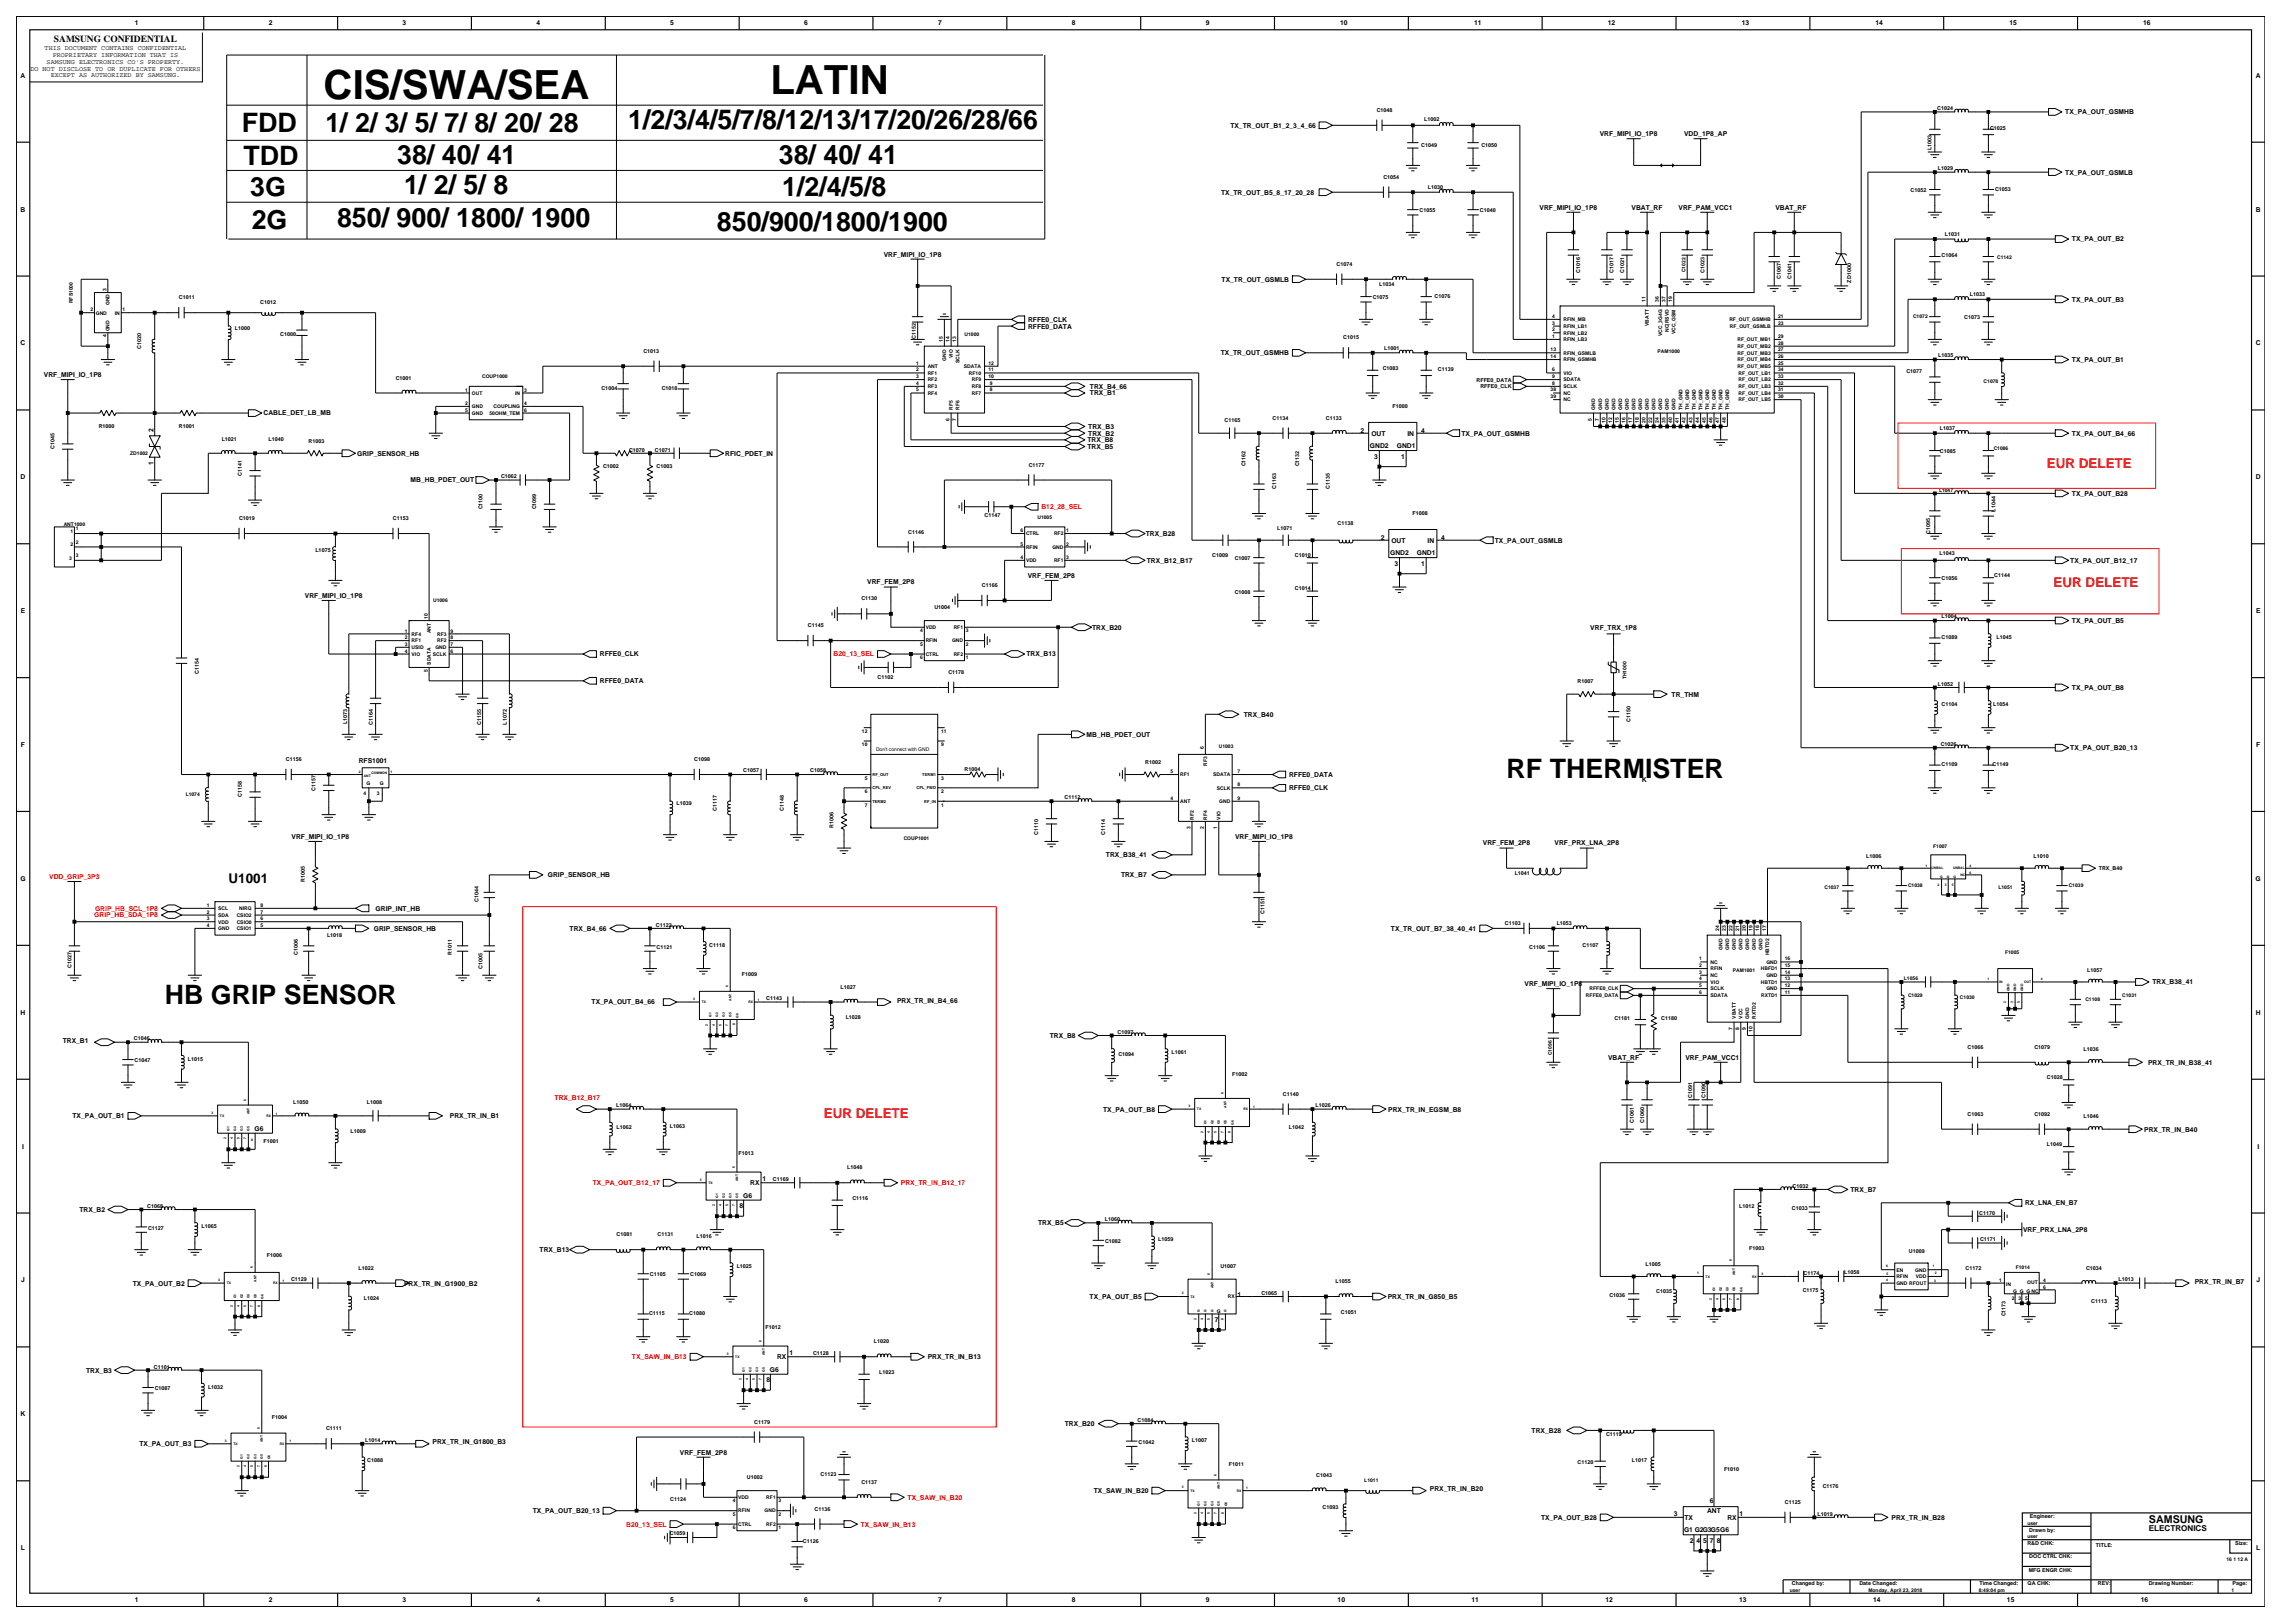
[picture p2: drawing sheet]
<svg xmlns="http://www.w3.org/2000/svg" width="420mm" height="297mm" viewBox="0 0 420 297" stroke-linecap="round" stroke-linejoin="round" font-family="sans-serif">
<defs><g id="words">
<g font-size="7.4">
<text x="141" y="17.1">LATIN</text>
<text x="59.2" y="18">CIS/SWA/SEA</text>
</g>
<g font-size="4.9">
<text x="115" y="23.5">1/2/3/4/5/7/8/12/13/17/20/26/28/66</text>
<text x="44.2" y="24.1">FDD</text>
<text x="59.5" y="24.1">1/ 2/ 3/ 5/ 7/ 8/ 20/ 28</text>
<text x="72.7" y="30">38/ 40/ 41</text>
<text x="142.5" y="30">38/ 40/ 41</text>
<text x="44.5" y="30.3">TDD</text>
<text x="45.8" y="35.8">3G</text>
<text x="73.9" y="35.5">1/ 2/ 5/ 8</text>
<text x="143.1" y="35.8">1/2/4/5/8</text>
<text x="46.1" y="41.9">2G</text>
<text x="61.7" y="41.6">850/ 900/ 1800/ 1900</text>
<text x="131.2" y="42.2">850/900/1800/1900</text>
<text x="275.7" y="142.3">RF THERMISTER</text>
<text x="30.1" y="183.7">HB GRIP SENSOR</text>
</g>
<g font-size="2.5" fill="#f00">
<text x="374.6" y="85.7">EUR DELETE</text>
<text x="375.8" y="107.4">EUR DELETE</text>
<text x="150.8" y="204.5">EUR DELETE</text>
</g>
<text font-size="2.5" x="41.8" y="161.6">U1001</text>
<text font-size="2" x="393.3" y="278.8">SAMSUNG</text>
<text font-size="1.7" x="9.9" y="7.7">SAMSUNG CONFIDENTIAL</text>
<text font-size="1.5" x="393.3" y="280.1">ELECTRONICS</text>
<g font-size="1.2">
<text x="24.7" y="4.7">1</text>
<text x="49.2" y="4.7">2</text>
<text x="73.7" y="4.7">3</text>
<text x="98.2" y="4.7">4</text>
<text x="122.7" y="4.7">5</text>
<text x="147.2" y="4.7">6</text>
<text x="171.7" y="4.7">7</text>
<text x="196.2" y="4.7">8</text>
<text x="220.7" y="4.7">9</text>
<text x="245.3" y="4.7">10</text>
<text x="269.8" y="4.7">11</text>
<text x="294.3" y="4.7">12</text>
<text x="318.7" y="4.7">13</text>
<text x="343.2" y="4.7">14</text>
<text x="367.7" y="4.7">15</text>
<text x="392.2" y="4.7">16</text>
<text x="8.2" y="9.2">THIS DOCUMENT CONTAINS CONFIDENTIAL</text>
<text x="8.5" y="11.7">SAMSUNG ELECTRONICS CO'S PROPERTY.</text>
<text x="9.6" y="10.5">PROPRIETARY INFORMATION THAT IS</text>
<text x="3.8" y="14.2">A</text>
<text x="5.6" y="12.9">DO NOT DISCLOSE TO OR DUPLICATE FOR OTHERS</text>
<text x="9.3" y="14.1">EXCEPT AS AUTHORIZED BY SAMSUNG.</text>
<text x="412.8" y="14.2">A</text>
<text x="225.2" y="23.4">TX_TR_OUT_B1_2_3_4_66</text>
<text x="378" y="20.9">TX_PA_OUT_GSMHB</text>
<text x="292.8" y="24.9">VRF_MIPI_IO_1P8</text>
<text x="308.2" y="24.9">VDD_1P8_AP</text>
<text x="223.5" y="35.6">TX_TR_OUT_B5_8_17_20_28</text>
<text x="378" y="31.9">TX_PA_OUT_GSMLB</text>
<text x="3.8" y="38.7">B</text>
<text x="281.8" y="38.4">VRF_MIPI_IO_1P8</text>
<text x="298.6" y="38.4">VBAT_RF</text>
<text x="307.2" y="38.4">VRF_PAM_VCC1</text>
<text x="324.9" y="38.4">VBAT_RF</text>
<text x="412.8" y="38.7">B</text>
<text x="161.7" y="46.9">VRF_MIPI_IO_1P8</text>
<text x="379.2" y="44.2">TX_PA_OUT_B2</text>
<text x="223.6" y="51.5">TX_TR_OUT_GSMLB</text>
<text x="188.1" y="58.9">RFFE0_CLK</text>
<text x="379.2" y="55.2">TX_PA_OUT_B3</text>
<text x="3.8" y="63.2">C</text>
<text x="188.1" y="60.1">RFFE0_DATA</text>
<text x="223.4" y="65">TX_TR_OUT_GSMHB</text>
<text x="412.8" y="63.2">C</text>
<text x="8" y="69">VRF_MIPI_IO_1P8</text>
<text x="199.5" y="71.1">TRX_B4_66</text>
<text x="379.2" y="66.2">TX_PA_OUT_B1</text>
<text x="48.2" y="76">CABLE_DET_LB_MB</text>
<text x="199.5" y="72.4">TRX_B1</text>
<text x="28.1" y="79" transform="rotate(-90 28.1 79)">2</text>
<text x="65.4" y="83.4">GRIP_SENSOR_HB</text>
<text x="132.7" y="83.4">RFIC_PDET_IN</text>
<text x="199" y="80.9">TRX_B8</text>
<text x="199" y="82.1">TRX_B5</text>
<text x="199.2" y="79.7">TRX_B2</text>
<text x="199.2" y="78.5">TRX_B3</text>
<text x="249" y="79.3">2</text>
<text x="250.7" y="82">GND2</text>
<text x="251" y="79.7">OUT</text>
<text x="251.5" y="83.9">3</text>
<text x="255.6" y="82">GND1</text>
<text x="256.4" y="83.9">1</text>
<text x="257.6" y="79.7">IN</text>
<text x="260.1" y="79.3">4</text>
<text x="267.4" y="79.7">TX_PA_OUT_GSMHB</text>
<text x="379.2" y="79.7">TX_PA_OUT_B4_66</text>
<text x="3.8" y="87.7">D</text>
<text x="28.1" y="85.1" transform="rotate(-90 28.1 85.1)">1</text>
<text x="75.1" y="88.3">MB_HB_PDET_OUT</text>
<text x="412.8" y="87.7">D</text>
<text x="379.2" y="90.7">TX_PA_OUT_B28</text>
<text x="209.7" y="98.1">TRX_B28</text>
<text x="252.7" y="98.8">2</text>
<text x="254.4" y="101.5">GND2</text>
<text x="254.6" y="99.3">OUT</text>
<text x="259.3" y="101.5">GND1</text>
<text x="261.2" y="99.3">IN</text>
<text x="263.8" y="98.8">4</text>
<text x="273.6" y="99.3">TX_PA_OUT_GSMLB</text>
<text x="158.7" y="106.9">VRF_FEM_2P8</text>
<text x="188.1" y="105.7">VRF_FEM_2P8</text>
<text x="209.9" y="103">TRX_B12_B17</text>
<text x="255.2" y="103.5">3</text>
<text x="260.1" y="103.5">1</text>
<text x="378.9" y="103">TX_PA_OUT_B12_17</text>
<text x="3.8" y="112.2">E</text>
<text x="55.8" y="109.4">VRF_MIPI_IO_1P8</text>
<text x="412.9" y="112.2">E</text>
<text x="199.9" y="115.2">TRX_B20</text>
<text x="291" y="115.2">VRF_TRX_1P8</text>
<text x="379.2" y="114">TX_PA_OUT_B5</text>
<text x="109.8" y="125">RFFE0_DATA</text>
<text x="109.8" y="120.1">RFFE0_CLK</text>
<text x="187.8" y="120.1">TRX_B13</text>
<text x="227.6" y="131.1">TRX_B40</text>
<text x="305.9" y="127.5">TR_THM</text>
<text x="379.2" y="126.2">TX_PA_OUT_B8</text>
<text x="3.8" y="136.7">F</text>
<text x="198.9" y="134.8">MB_HB_PDET_OUT</text>
<text x="378.9" y="137.3">TX_PA_OUT_B20_13</text>
<text x="412.9" y="136.7">F</text>
<text x="65.7" y="139.6">RFS1001</text>
<text x="235.9" y="142.2">RFFE0_DATA</text>
<text x="300.5" y="143.1">K</text>
<text x="235.9" y="144.6">RFFE0_CLK</text>
<text x="53.3" y="153.5">VRF_MIPI_IO_1P8</text>
<text x="226" y="153.5">VRF_MIPI_IO_1P8</text>
<text x="271.4" y="154.7">VRF_FEM_2P8</text>
<text x="284.5" y="154.7">VRF_PRX_LNA_2P8</text>
<text x="3.7" y="161.2">G</text>
<text x="100.3" y="160.5">GRIP_SENSOR_HB</text>
<text x="202.4" y="156.9">TRX_B38_41</text>
<text x="205.2" y="160.5">TRX_B7</text>
<text x="412.8" y="161.2">G</text>
<text x="68.7" y="166.7">GRIP_INT_HB</text>
<text x="68.4" y="170.3">GRIP_SENSOR_HB</text>
<text x="104.2" y="170.3">TRX_B4_66</text>
<text x="254.5" y="170.3">TX_TR_OUT_B7_38_40_41</text>
<text x="3.8" y="185.7">H</text>
<text x="108.3" y="183.8">TX_PA_OUT_B4_66</text>
<text x="164.2" y="183.5">PRX_TR_IN_B4_66</text>
<text x="279" y="180.4">VRF_MIPI_IO_1P8</text>
<text x="393.9" y="180.1">TRX_B38_41</text>
<text x="412.8" y="185.7">H</text>
<text x="11.5" y="190.8">TRX_B1</text>
<text x="192.1" y="189.9">TRX_B8</text>
<text x="294.3" y="193.9">VBAT_RF</text>
<text x="308.4" y="193.9">VRF_PAM_VCC1</text>
<text x="393.1" y="194.8">PRX_TR_IN_B38_41</text>
<text x="201.9" y="203.4">TX_PA_OUT_B8</text>
<text x="254.1" y="203.4">PRX_TR_IN_EGSM_B8</text>
<text x="13.3" y="204.6">TX_PA_OUT_B1</text>
<text x="46.6" y="206.9">G6</text>
<text x="82.3" y="204.6">PRX_TR_IN_B1</text>
<text x="392.4" y="207.1">PRX_TR_IN_B40</text>
<text x="4" y="210.2">I</text>
<text x="413.1" y="210.2">I</text>
<text x="14.5" y="221.8">TRX_B2</text>
<text x="135.4" y="221.1">8</text>
<text x="136" y="219.1">G6</text>
<text x="137.3" y="216.9">RX</text>
<text x="139.6" y="216.2">1</text>
<text x="338.6" y="218.1">TRX_B7</text>
<text x="370.6" y="220.5">RX_LNA_EN_B7</text>
<text x="190" y="224.2">TRX_B5</text>
<text x="370.2" y="225.4">VRF_PRX_LNA_2P8</text>
<text x="98.7" y="229.1">TRX_B13</text>
<text x="3.9" y="234.7">J</text>
<text x="24.3" y="235.2">TX_PA_OUT_B2</text>
<text x="74" y="235.2">PRX_TR_IN_G1900_B2</text>
<text x="199.4" y="237.7">TX_PA_OUT_B5</text>
<text x="226.5" y="237.2">1</text>
<text x="254" y="237.7">PRX_TR_IN_G850_B5</text>
<text x="401.7" y="234.9">PRX_TR_IN_B7</text>
<text x="412.9" y="234.7">J</text>
<text x="222.3" y="241.9">7</text>
<text x="15.8" y="251.2">TRX_B3</text>
<text x="140.9" y="251">G6</text>
<text x="142.2" y="248.7">RX</text>
<text x="144.5" y="248">1</text>
<text x="169.8" y="248.7">PRX_TR_IN_B13</text>
<text x="140.2" y="252.9">8</text>
<text x="3.8" y="259.2">K</text>
<text x="194.9" y="261">TRX_B20</text>
<text x="280.3" y="262.2">TRX_B28</text>
<text x="25.5" y="264.6">TX_PA_OUT_B3</text>
<text x="79.2" y="264.3">PRX_TR_IN_G1800_B3</text>
<text x="124.4" y="266.2">VRF_FEM_2P8</text>
<text x="200.2" y="273.2">TX_SAW_IN_B20</text>
<text x="261.7" y="272.9">PRX_TR_IN_B20</text>
<text x="312.9" y="275.1">6</text>
<text x="97.5" y="276.9">TX_PA_OUT_B20_13</text>
<text x="282" y="278.1">TX_PA_OUT_B28</text>
<text x="306.3" y="277.4">3</text>
<text x="308.2" y="280.4">G1 G2G3G5G6</text>
<text x="308.3" y="278.1">TX</text>
<text x="312.4" y="276.8">ANT</text>
<text x="316.1" y="278.1">RX</text>
<text x="318.4" y="277.4">1</text>
<text x="346.2" y="278.1">PRX_TR_IN_B28</text>
<text x="3.8" y="283.7">L</text>
<text x="309.3" y="282.3">2</text>
<text x="310.5" y="282.3">4</text>
<text x="311.7" y="282.3">5</text>
<text x="312.9" y="282.3">7 8</text>
<text x="412.9" y="283.7">L</text>
<text x="24.7" y="293.2">1</text>
<text x="49.2" y="293.2">2</text>
<text x="73.7" y="293.2">3</text>
<text x="98.2" y="293.2">4</text>
<text x="122.7" y="293.2">5</text>
<text x="147.2" y="293.2">6</text>
<text x="171.7" y="293.2">7</text>
<text x="196.2" y="293.2">8</text>
<text x="220.7" y="293.2">9</text>
<text x="244.8" y="293.2">10</text>
<text x="269.3" y="293.2">11</text>
<text x="293.8" y="293.2">12</text>
<text x="318.3" y="293.2">13</text>
<text x="342.8" y="293.2">14</text>
<text x="367.3" y="293.2">15</text>
<text x="391.8" y="293.2">16</text>
</g>
<g font-size="1.2" fill="#f00">
<text x="190.6" y="93.2">B12_28_SEL</text>
<text x="152.6" y="120.1">B20_13_SEL</text>
<text x="9" y="160.8">VDD_GRIP_3P3</text>
<text x="17.3" y="167.9">GRIP_HB_SDA_1P8</text>
<text x="17.4" y="166.7">GRIP_HB_SCL_1P8</text>
<text x="101.5" y="201.3">TRX_B12_B17</text>
<text x="108.5" y="216.9">TX_PA_OUT_B12_17</text>
<text x="164.9" y="216.9">PRX_TR_IN_B12_17</text>
<text x="115.7" y="248.7">TX_SAW_IN_B13</text>
<text x="166.1" y="274.4">TX_SAW_IN_B20</text>
<text x="114.6" y="279.3">B20_13_SEL</text>
<text x="157.5" y="279.3">TX_SAW_IN_B13</text>
</g>
<g font-size="1">
<text x="252" y="20.5">C1048</text>
<text x="260.7" y="22.1">L1002</text>
<text x="354.5" y="20.2">C1024</text>
<text x="364.2" y="23.8">C1025</text>
<text x="260.1" y="26.9">C1049</text>
<text x="271.1" y="26.9">C1050</text>
<text x="353.5" y="27.5" transform="rotate(-90 353.5 27.5)">L1003</text>
<text x="253.2" y="32.7">C1054</text>
<text x="261.3" y="34.6">L1030</text>
<text x="349.6" y="35.2">C1052</text>
<text x="354.7" y="31.2">L1029</text>
<text x="365.1" y="34.9">C1053</text>
<text x="259.8" y="38.8">C1055</text>
<text x="270.8" y="38.8">C1040</text>
<text x="355.3" y="47.1">C1064</text>
<text x="355.9" y="43.2">L1031</text>
<text x="244.6" y="48.6">C1074</text>
<text x="252.4" y="52.3">L1034</text>
<text x="289.2" y="49.9" transform="rotate(-90 289.2 49.9)">C1016</text>
<text x="295.3" y="49.9" transform="rotate(-90 295.3 49.9)">C1017</text>
<text x="297.2" y="50" transform="rotate(-90 297.2 50)">C1021</text>
<text x="311.9" y="50" transform="rotate(-90 311.9 50)">C1023</text>
<text x="325.9" y="51.1" transform="rotate(-90 325.9 51.1)">C1067</text>
<text x="327.9" y="51.1" transform="rotate(-90 327.9 51.1)">C1041</text>
<text x="338.8" y="51.7" transform="rotate(-90 338.8 51.7)">ZD1000</text>
<text x="32.7" y="54.8">C1011</text>
<text x="47.6" y="55.7">C1012</text>
<text x="251.2" y="54.8">C1075</text>
<text x="262.5" y="54.5">C1076</text>
<text x="359.4" y="58.4">C1073</text>
<text x="360.5" y="54.2">L1033</text>
<text x="25.9" y="63.8" transform="rotate(-90 25.9 63.8)">C1020</text>
<text x="43" y="60.4">L1000</text>
<text x="51.3" y="61.5">C1000</text>
<text x="117.7" y="64.6">C1013</text>
<text x="167.6" y="62" transform="rotate(-90 167.6 62)">C1152</text>
<text x="245.8" y="62.1">C1015</text>
<text x="253.3" y="64.1">L1001</text>
<text x="354.7" y="65.3">L1035</text>
<text x="72.4" y="69.5">C1001</text>
<text x="110.1" y="71.3">C1004</text>
<text x="121.1" y="71.3">C1018</text>
<text x="253" y="67.6">C1083</text>
<text x="263.2" y="67.9">C1139</text>
<text x="270.2" y="69.8">RFFE0_DATA</text>
<text x="270.9" y="71.1">RFFE0_CLK</text>
<text x="348.9" y="68.2">C1077</text>
<text x="224.1" y="77.2">C1165</text>
<text x="232.9" y="76.8">C1134</text>
<text x="242.7" y="76.8">C1133</text>
<text x="254.8" y="74.7">F1000</text>
<text x="9.9" y="82.2" transform="rotate(-90 9.9 82.2)">C1045</text>
<text x="18.1" y="78.2">R1000</text>
<text x="32.8" y="78.2">R1001</text>
<text x="40.6" y="80.7">L1021</text>
<text x="49.1" y="80.7">L1040</text>
<text x="56.5" y="81">R1003</text>
<text x="115.1" y="82.6">C1070</text>
<text x="119.9" y="82.6">C1071</text>
<text x="355" y="78.7">L1037</text>
<text x="355" y="82.9">C1085</text>
<text x="44.2" y="87.1" transform="rotate(-90 44.2 87.1)">C1141</text>
<text x="91.7" y="87.5">C1062</text>
<text x="110.4" y="85.7">C1002</text>
<text x="120.2" y="85.7">C1003</text>
<text x="188.3" y="85.4">C1177</text>
<text x="227.9" y="85.4" transform="rotate(-90 227.9 85.4)">C1162</text>
<text x="233.5" y="89.6" transform="rotate(-90 233.5 89.6)">C1163</text>
<text x="237.7" y="85.4" transform="rotate(-90 237.7 85.4)">C1132</text>
<text x="243.3" y="89.6" transform="rotate(-90 243.3 89.6)">C1135</text>
<text x="43.7" y="95.2">C1019</text>
<text x="71.9" y="95.2">C1153</text>
<text x="88.3" y="93.2" transform="rotate(-90 88.3 93.2)">C1100</text>
<text x="98.1" y="93.2" transform="rotate(-90 98.1 93.2)">C1099</text>
<text x="180.2" y="94.6">C1147</text>
<text x="258.5" y="94.3">F1008</text>
<text x="365.2" y="93.6" transform="rotate(-90 365.2 93.6)">L1044</text>
<text x="57.7" y="101">L1075</text>
<text x="166.2" y="97.6">C1146</text>
<text x="233.8" y="97">L1071</text>
<text x="237" y="101.9">C1010</text>
<text x="244.8" y="96.1">C1138</text>
<text x="353.3" y="97.6" transform="rotate(-90 353.3 97.6)">C1095</text>
<text x="355" y="101.6">L1043</text>
<text x="179.7" y="107.4">C1166</text>
<text x="221.8" y="102">C1009</text>
<text x="226" y="102.5">C1007</text>
<text x="355.3" y="106.2">C1056</text>
<text x="364.9" y="105.6">C1144</text>
<text x="157.6" y="109.9">C1130</text>
<text x="171" y="111.5">U1004</text>
<text x="226" y="108.7">C1008</text>
<text x="237" y="108">C1014</text>
<text x="355.3" y="113">L1004</text>
<text x="147.8" y="114.8">C1145</text>
<text x="355.3" y="116.9">C1089</text>
<text x="365.4" y="116.9">L1045</text>
<text x="36.4" y="123.3" transform="rotate(-90 36.4 123.3)">C1154</text>
<text x="160.6" y="124.3">C1102</text>
<text x="173.6" y="123.3">C1178</text>
<text x="288.7" y="125.1">R1007</text>
<text x="354.7" y="125.5">L1052</text>
<text x="355.3" y="129.2">C1104</text>
<text x="364.8" y="129.2">L1054</text>
<text x="63.6" y="132.5" transform="rotate(-90 63.6 132.5)">L1073</text>
<text x="68.2" y="132.6" transform="rotate(-90 68.2 132.6)">C1164</text>
<text x="88" y="132.6" transform="rotate(-90 88 132.6)">C1155</text>
<text x="92.7" y="132.6" transform="rotate(-90 92.7 132.6)">L1072</text>
<text x="298.4" y="132.2" transform="rotate(-90 298.4 132.2)">C1150</text>
<text x="355.2" y="136.5">C1026</text>
<text x="52.3" y="139.3">C1156</text>
<text x="127" y="139.3">C1098</text>
<text x="136" y="141.3">C1057</text>
<text x="148.3" y="141.3">C1058</text>
<text x="176.5" y="141.1">R1004</text>
<text x="209.6" y="139.8">R1002</text>
<text x="355.3" y="140.2">C1109</text>
<text x="364.6" y="140.2">C1149</text>
<text x="44.2" y="145.9" transform="rotate(-90 44.2 145.9)">C1158</text>
<text x="57.7" y="144.7" transform="rotate(-90 57.7 144.7)">C1157</text>
<text x="123.8" y="147.3">L1039</text>
<text x="131.2" y="148.3" transform="rotate(-90 131.2 148.3)">C1117</text>
<text x="143.4" y="148.3" transform="rotate(-90 143.4 148.3)">C1148</text>
<text x="194.8" y="146.2">C1112</text>
<text x="152.5" y="151.5" transform="rotate(-90 152.5 151.5)">R1006</text>
<text x="190" y="152.7" transform="rotate(-90 190 152.7)">C1110</text>
<text x="202.2" y="152.7" transform="rotate(-90 202.2 152.7)">C1114</text>
<text x="55.8" y="161.3" transform="rotate(-90 55.8 161.3)">R1005</text>
<text x="277.2" y="160.1">L1041</text>
<text x="341.5" y="157">L1006</text>
<text x="372.1" y="157">L1010</text>
<text x="384.1" y="159.2">TRX_B40</text>
<text x="87.6" y="165" transform="rotate(-90 87.6 165)">C1044</text>
<text x="231.4" y="167.3" transform="rotate(-90 231.4 167.3)">C1151</text>
<text x="59.8" y="171.4">L1018</text>
<text x="120" y="169.6">C1122</text>
<text x="120.2" y="173.6">C1121</text>
<text x="129.8" y="173.2">C1118</text>
<text x="275.4" y="169.3">C1103</text>
<text x="279.8" y="173.6">C1106</text>
<text x="284.9" y="169.3">L1053</text>
<text x="289.6" y="173.2">C1107</text>
<text x="13.1" y="177.1" transform="rotate(-90 13.1 177.1)">C1027</text>
<text x="54.5" y="174.8" transform="rotate(-90 54.5 174.8)">C1006</text>
<text x="82.7" y="174.8" transform="rotate(-90 82.7 174.8)">R1011</text>
<text x="88.3" y="177.2" transform="rotate(-90 88.3 177.2)">C1005</text>
<text x="135.8" y="178.5">F1009</text>
<text x="382" y="177.9">L1057</text>
<text x="140.2" y="183.1">C1143</text>
<text x="153.8" y="180.9">L1027</text>
<text x="24.5" y="190.4">C1046</text>
<text x="154.8" y="186.5">L1028</text>
<text x="204.5" y="189.2">C1097</text>
<text x="295.5" y="186.7">C1181</text>
<text x="304" y="186.7">C1180</text>
<text x="24.6" y="194.4">C1047</text>
<text x="34.4" y="194.1">L1015</text>
<text x="204.7" y="193.2">C1094</text>
<text x="214.4" y="192.8">L1061</text>
<text x="225.5" y="196.9">F1002</text>
<text x="360.1" y="192">C1066</text>
<text x="372.3" y="192">C1079</text>
<text x="374.6" y="197.4">C1028</text>
<text x="381.3" y="192.2">L1036</text>
<text x="53.7" y="202">L1050</text>
<text x="67.2" y="202">L1008</text>
<text x="112.8" y="202.7">L1064</text>
<text x="234.8" y="200.5">C1140</text>
<text x="240.8" y="202.7">L1026</text>
<text x="309.7" y="201" transform="rotate(-90 309.7 201)">C1091</text>
<text x="312.1" y="201" transform="rotate(-90 312.1 201)">C1090</text>
<text x="48.2" y="209.1">F1001</text>
<text x="64.1" y="207.3">L1009</text>
<text x="112.8" y="206.6">L1062</text>
<text x="122.6" y="206.3">L1063</text>
<text x="235.9" y="206.6">L1042</text>
<text x="299" y="205.4" transform="rotate(-90 299 205.4)">C1061</text>
<text x="300.9" y="205.6" transform="rotate(-90 300.9 205.6)">C1060</text>
<text x="360.1" y="204.3">C1063</text>
<text x="372.3" y="204.3">C1092</text>
<text x="374.6" y="209.7">L1049</text>
<text x="381.3" y="204.5">L1046</text>
<text x="135.2" y="211.3">F1013</text>
<text x="155" y="214">L1048</text>
<text x="26.9" y="221">C1068</text>
<text x="141.4" y="216.1">C1169</text>
<text x="156" y="219.6">C1116</text>
<text x="318.3" y="221">L1012</text>
<text x="327.9" y="221.3">C1033</text>
<text x="328.1" y="217.3">C1032</text>
<text x="27.1" y="225">C1127</text>
<text x="36.9" y="224.7">L1065</text>
<text x="112.8" y="226.2">C1081</text>
<text x="120.3" y="226.2">C1131</text>
<text x="127.5" y="226.5">L1016</text>
<text x="202.2" y="223.5">L1060</text>
<text x="202.2" y="227.5">C1082</text>
<text x="212" y="227.1">L1059</text>
<text x="362.2" y="222.2">C1170</text>
<text x="362.4" y="227.1">C1171</text>
<text x="48.8" y="229.9">F1006</text>
<text x="65.6" y="232.3">L1022</text>
<text x="118.9" y="233.6">C1105</text>
<text x="126.3" y="233.6">C1069</text>
<text x="134.8" y="232">L1025</text>
<text x="223.3" y="232.1">U1007</text>
<text x="301.1" y="231.7">L1005</text>
<text x="320.1" y="228.7">F1003</text>
<text x="330" y="233.3">C1174</text>
<text x="337.5" y="233">L1058</text>
<text x="349.3" y="229.3">U1009</text>
<text x="359.7" y="232.3">C1172</text>
<text x="381.8" y="232.3">C1034</text>
<text x="53.3" y="234.5">C1129</text>
<text x="66.6" y="238">L1024</text>
<text x="230.8" y="236.9">C1065</text>
<text x="244.4" y="234.8">L1055</text>
<text x="294.5" y="237.2">C1036</text>
<text x="303.1" y="236.6">C1035</text>
<text x="329.9" y="236.4">C1175</text>
<text x="382.7" y="238.5">C1113</text>
<text x="387.7" y="234.5">L1013</text>
<text x="118.8" y="240.6">C1115</text>
<text x="126.1" y="240.6">C1080</text>
<text x="140.1" y="243.1">F1012</text>
<text x="159.9" y="245.8">L1020</text>
<text x="245.4" y="240.4">C1051</text>
<text x="367" y="240.9" transform="rotate(-90 367 240.9)">C1173</text>
<text x="28.2" y="250.4">C1101</text>
<text x="148.8" y="248">C1128</text>
<text x="160.9" y="251.4">L1023</text>
<text x="28.3" y="254.4">C1087</text>
<text x="38.1" y="254.1">L1032</text>
<text x="49.7" y="259.6">F1004</text>
<text x="59.7" y="261.7">C1111</text>
<text x="66.9" y="263.9">L1014</text>
<text x="138" y="260.5">C1179</text>
<text x="208.2" y="260.2">C1084</text>
<text x="218.1" y="263.9">L1007</text>
<text x="293.9" y="262.8">C1119</text>
<text x="67.2" y="267.6">C1088</text>
<text x="208.4" y="264.2">C1042</text>
<text x="224.9" y="268.2">F1011</text>
<text x="288.7" y="267.9">C1120</text>
<text x="298.7" y="267.6">L1017</text>
<text x="315.5" y="269.1">F1010</text>
<text x="122.6" y="274.7">C1124</text>
<text x="136.7" y="270.7">U1002</text>
<text x="150.2" y="270">C1123</text>
<text x="157.6" y="271.5">C1137</text>
<text x="240.9" y="270.2">C1043</text>
<text x="326.7" y="275.2">C1125</text>
<text x="333.6" y="272.2">C1176</text>
<text x="122.6" y="281">C1059</text>
<text x="149.1" y="276.4">C1136</text>
<text x="242" y="276.1">C1093</text>
<text x="332.6" y="277.4">L1019</text>
<text x="371.4" y="280.2">Drawn by:</text>
<text x="371.5" y="277.8">Engineer:</text>
<text x="146.9" y="282.3">C1126</text>
<text x="371" y="282.7">R&amp;D CHK:</text>
<text x="371.3" y="287.6">MFG ENGR CHK:</text>
<text x="371.4" y="285.2">DOC CTRL CHK:</text>
<text x="383.6" y="283">TITLE:</text>
<text x="409.1" y="282.7">Size:</text>
<text x="327.9" y="290.1">Changed by:</text>
<text x="340.3" y="290.1">Date Changed:</text>
<text x="362.2" y="290.1">Time Changed:</text>
<text x="371.1" y="290.1">QA CHK:</text>
<text x="383.9" y="290.1">REV:</text>
<text x="393.2" y="290.1">Drawing Number:</text>
<text x="408.6" y="290.1">Page:</text>
</g>
<g font-size=".9">
<text x="365.5" y="47.4">C1142</text>
<text x="19.5" y="53.3" transform="rotate(-90 19.5 53.3)">3</text>
<text x="308.5" y="49.8" transform="rotate(-90 308.5 49.8)">C1022</text>
<text x="13.3" y="55.5" transform="rotate(-90 13.3 55.5)">RFS1000</text>
<text x="16.5" y="57">2</text>
<text x="17.5" y="57.6">GND</text>
<text x="20.1" y="55.8" transform="rotate(-90 20.1 55.8)">GND</text>
<text x="21" y="57.6">IN</text>
<text x="22.4" y="57">1</text>
<text x="284" y="58.2">4</text>
<text x="284" y="59.4">3</text>
<text x="286.1" y="58.8">RFIN_MB</text>
<text x="301.1" y="55.3" transform="rotate(-90 301.1 55.3)">11</text>
<text x="301.8" y="59.7" transform="rotate(-90 301.8 59.7)">VBATT</text>
<text x="303.6" y="55.3" transform="rotate(-90 303.6 55.3)">36</text>
<text x="304.8" y="55.3" transform="rotate(-90 304.8 55.3)">37</text>
<text x="306" y="55.3" transform="rotate(-90 306 55.3)">19</text>
<text x="316.5" y="58.8">RF_OUT_GSMHB</text>
<text x="325.4" y="58.2">21</text>
<text x="325.4" y="59.4">23</text>
<text x="350.1" y="58.1">C1072</text>
<text x="19.5" y="61.6" transform="rotate(-90 19.5 61.6)">4</text>
<text x="20.1" y="60.6" transform="rotate(-90 20.1 60.6)">GND</text>
<text x="172.6" y="62.6" transform="rotate(-90 172.6 62.6)">15</text>
<text x="173.2" y="66" transform="rotate(-90 173.2 66)">GND</text>
<text x="173.8" y="62.6" transform="rotate(-90 173.8 62.6)">14</text>
<text x="174.4" y="65.5" transform="rotate(-90 174.4 65.5)">VIO</text>
<text x="175" y="62.6" transform="rotate(-90 175 62.6)">13</text>
<text x="176.5" y="61.5">U1000</text>
<text x="283.8" y="65.5">14</text>
<text x="283.8" y="64.3">13</text>
<text x="284" y="60.6">2</text>
<text x="284" y="61.8">1</text>
<text x="286.1" y="60">RFIN_LB1</text>
<text x="286.1" y="61.2">RFIN_LB2</text>
<text x="286.1" y="62.4">RFIN_LB3</text>
<text x="286.1" y="64.9">RFIN_GSMLB</text>
<text x="303.4" y="64.6">PAM1000</text>
<text x="304.2" y="61.5" transform="rotate(-90 304.2 61.5)">VCC_3G4G</text>
<text x="305.4" y="60.7" transform="rotate(-90 305.4 60.7)">NC|RSVD</text>
<text x="306.6" y="61.1" transform="rotate(-90 306.6 61.1)">VCC_GSM</text>
<text x="316.6" y="60">RF_OUT_GSMLB</text>
<text x="318" y="63.7">RF_OUT_MB2</text>
<text x="318" y="62.4">RF_OUT_MB1</text>
<text x="318" y="64.9">RF_OUT_MB3</text>
<text x="325.4" y="61.8">29</text>
<text x="325.4" y="65.5">26</text>
<text x="325.4" y="64.3">27</text>
<text x="325.4" y="63.1">28</text>
<text x="85.1" y="71.7">1</text>
<text x="88.2" y="69.2">COUP1000</text>
<text x="95.9" y="71.7">3</text>
<text x="167.7" y="68">2</text>
<text x="167.7" y="69.2">3</text>
<text x="167.7" y="70.4">4</text>
<text x="167.7" y="71.6">5</text>
<text x="167.7" y="66.7">1</text>
<text x="169.8" y="68.6">RF1</text>
<text x="169.8" y="69.8">RF2</text>
<text x="169.8" y="71">RF3</text>
<text x="169.8" y="67.3">ANT</text>
<text x="175.6" y="66.5" transform="rotate(-90 175.6 66.5)">SCLK</text>
<text x="176.4" y="67.3">SDATA</text>
<text x="177.3" y="68.6">RF10</text>
<text x="177.8" y="71">RF8</text>
<text x="177.8" y="69.8">RF9</text>
<text x="180.9" y="69.2">10</text>
<text x="180.9" y="68">11</text>
<text x="180.9" y="66.7">12</text>
<text x="181.1" y="71.6">8</text>
<text x="181.1" y="70.4">9</text>
<text x="283.8" y="71.6">38</text>
<text x="284" y="70.4">8</text>
<text x="284" y="69.2">9</text>
<text x="284" y="68">6</text>
<text x="286.1" y="68.6">VIO</text>
<text x="286.1" y="71">SCLK</text>
<text x="286.1" y="69.8">SDATA</text>
<text x="286.1" y="66.1">RFIN_GSMHB</text>
<text x="318" y="67.3">RF_OUT_MB5</text>
<text x="318" y="66.1">RF_OUT_MB4</text>
<text x="318.2" y="71">RF_OUT_LB3</text>
<text x="318.2" y="69.8">RF_OUT_LB2</text>
<text x="318.2" y="68.6">RF_OUT_LB1</text>
<text x="325.4" y="71.6">31</text>
<text x="325.4" y="70.4">32</text>
<text x="325.4" y="69.2">33</text>
<text x="325.4" y="68">34</text>
<text x="325.4" y="66.7">25</text>
<text x="363" y="70.1">C1078</text>
<text x="85.1" y="74.1">2</text>
<text x="85.1" y="75.3">5</text>
<text x="86.4" y="72.2">OUT</text>
<text x="86.4" y="74.7">GND</text>
<text x="86.4" y="75.9">GND</text>
<text x="89.6" y="75.9">50OHM_TEM</text>
<text x="90.3" y="74.7">COUPLING</text>
<text x="94.3" y="72.2">IN</text>
<text x="95.9" y="75.3">6</text>
<text x="95.9" y="74.1">4</text>
<text x="169.8" y="72.2">RF4</text>
<text x="173.8" y="77.1" transform="rotate(-90 173.8 77.1)">6</text>
<text x="174.4" y="75" transform="rotate(-90 174.4 75)">RF5</text>
<text x="175" y="77.1" transform="rotate(-90 175 77.1)">7</text>
<text x="175.6" y="75" transform="rotate(-90 175.6 75)">RF6</text>
<text x="177.8" y="72.2">RF7</text>
<text x="283.8" y="72.9">39</text>
<text x="286.1" y="72.2">NC</text>
<text x="286.1" y="73.5">NC</text>
<text x="291.3" y="77.1" transform="rotate(-90 291.3 77.1)">5</text>
<text x="292" y="75" transform="rotate(-90 292 75)">GND</text>
<text x="292.6" y="77.1" transform="rotate(-90 292.6 77.1)">7</text>
<text x="293.2" y="75" transform="rotate(-90 293.2 75)">GND</text>
<text x="293.8" y="77.3" transform="rotate(-90 293.8 77.3)">10</text>
<text x="294.4" y="75" transform="rotate(-90 294.4 75)">GND</text>
<text x="295" y="77.3" transform="rotate(-90 295 77.3)">12</text>
<text x="295.6" y="75" transform="rotate(-90 295.6 75)">GND</text>
<text x="296.2" y="77.3" transform="rotate(-90 296.2 77.3)">15</text>
<text x="296.9" y="75" transform="rotate(-90 296.9 75)">GND</text>
<text x="297.5" y="77.3" transform="rotate(-90 297.5 77.3)">16</text>
<text x="298.1" y="75" transform="rotate(-90 298.1 75)">GND</text>
<text x="298.7" y="77.3" transform="rotate(-90 298.7 77.3)">17</text>
<text x="299.3" y="75" transform="rotate(-90 299.3 75)">GND</text>
<text x="299.9" y="77.3" transform="rotate(-90 299.9 77.3)">18</text>
<text x="300.5" y="75" transform="rotate(-90 300.5 75)">GND</text>
<text x="301.1" y="77.3" transform="rotate(-90 301.1 77.3)">20</text>
<text x="301.8" y="75" transform="rotate(-90 301.8 75)">GND</text>
<text x="302.4" y="77.3" transform="rotate(-90 302.4 77.3)">22</text>
<text x="303" y="75" transform="rotate(-90 303 75)">GND</text>
<text x="303.6" y="77.3" transform="rotate(-90 303.6 77.3)">24</text>
<text x="304.2" y="75" transform="rotate(-90 304.2 75)">GND</text>
<text x="304.8" y="77.3" transform="rotate(-90 304.8 77.3)">35</text>
<text x="305.4" y="75" transform="rotate(-90 305.4 75)">GND</text>
<text x="306" y="77.3" transform="rotate(-90 306 77.3)">40</text>
<text x="306.6" y="75" transform="rotate(-90 306.6 75)">GND</text>
<text x="307.3" y="77.3" transform="rotate(-90 307.3 77.3)">41</text>
<text x="307.9" y="75" transform="rotate(-90 307.9 75)">TH_GND</text>
<text x="308.5" y="77.3" transform="rotate(-90 308.5 77.3)">42</text>
<text x="309.1" y="75" transform="rotate(-90 309.1 75)">TH_GND</text>
<text x="309.7" y="77.3" transform="rotate(-90 309.7 77.3)">43</text>
<text x="310.3" y="75" transform="rotate(-90 310.3 75)">TH_GND</text>
<text x="310.9" y="77.3" transform="rotate(-90 310.9 77.3)">44</text>
<text x="311.6" y="75" transform="rotate(-90 311.6 75)">TH_GND</text>
<text x="312.2" y="77.3" transform="rotate(-90 312.2 77.3)">45</text>
<text x="312.8" y="75" transform="rotate(-90 312.8 75)">TH_GND</text>
<text x="313.4" y="77.3" transform="rotate(-90 313.4 77.3)">46</text>
<text x="314" y="75" transform="rotate(-90 314 75)">TH_GND</text>
<text x="314.6" y="77.3" transform="rotate(-90 314.6 77.3)">47</text>
<text x="315.2" y="75" transform="rotate(-90 315.2 75)">TH_GND</text>
<text x="315.8" y="77.3" transform="rotate(-90 315.8 77.3)">48</text>
<text x="316.5" y="75" transform="rotate(-90 316.5 75)">TH_GND</text>
<text x="318.2" y="73.5">RF_OUT_LB5</text>
<text x="318.2" y="72.2">RF_OUT_LB4</text>
<text x="325.4" y="72.9">30</text>
<text x="23.8" y="83.2">ZD1002</text>
<text x="364.9" y="82.3">C1086</text>
<text x="354.9" y="90">L1047</text>
<text x="189.9" y="94.9">U1005</text>
<text x="11.7" y="96.2">ANT1000</text>
<text x="12.9" y="97.5">1</text>
<text x="12.9" y="100">2</text>
<text x="13.9" y="97.1">1</text>
<text x="13.9" y="99.5">2</text>
<text x="13.9" y="102">3</text>
<text x="186.8" y="99.8">5</text>
<text x="186.8" y="97.4">6</text>
<text x="187.8" y="100.4">RFIN</text>
<text x="187.8" y="98">CTRL</text>
<text x="192.6" y="100.4">GND</text>
<text x="192.9" y="98">RF2</text>
<text x="195.1" y="99.8">2</text>
<text x="195.1" y="97.4">1</text>
<text x="12.6" y="102.5">3</text>
<text x="186.8" y="102.3">4</text>
<text x="187.8" y="102.9">VDD</text>
<text x="192.9" y="102.9">RF1</text>
<text x="195.1" y="102.3">3</text>
<text x="78.3" y="113.3" transform="rotate(-90 78.3 113.3)">10</text>
<text x="79.3" y="110.2">U1006</text>
<text x="74.1" y="118.2">3</text>
<text x="74.1" y="119.4">4</text>
<text x="74.1" y="115.8">1</text>
<text x="74.1" y="117">2</text>
<text x="75.3" y="116.3">RF4</text>
<text x="75.3" y="117.6">RF1</text>
<text x="75.3" y="118.8">USID</text>
<text x="78.9" y="115.9" transform="rotate(-90 78.9 115.9)">ANT</text>
<text x="79.7" y="118.8">GND</text>
<text x="80" y="117.6">RF2</text>
<text x="80" y="116.3">RF3</text>
<text x="82.4" y="119.4">6</text>
<text x="82.4" y="118.2">7</text>
<text x="82.4" y="117">8</text>
<text x="82.4" y="115.8">9</text>
<text x="168.4" y="118.1">5</text>
<text x="168.4" y="115.7">4</text>
<text x="169.4" y="117.6">RFIN</text>
<text x="169.4" y="115.1">VDD</text>
<text x="174.2" y="117.6">GND</text>
<text x="174.5" y="115.1">RF1</text>
<text x="176.7" y="118.1">2</text>
<text x="176.7" y="115.7">3</text>
<text x="75.3" y="120">VIO</text>
<text x="78.3" y="122.9" transform="rotate(-90 78.3 122.9)">5</text>
<text x="78.9" y="121.6" transform="rotate(-90 78.9 121.6)">SDATA</text>
<text x="79.2" y="120">SCLK</text>
<text x="168.4" y="120.6">6</text>
<text x="169.4" y="120">CTRL</text>
<text x="174.5" y="120">RF2</text>
<text x="176.7" y="120.6">1</text>
<text x="297.7" y="124.3" transform="rotate(-90 297.7 124.3)">TH1000</text>
<text x="157.7" y="136.6">10</text>
<text x="157.7" y="134.1">12</text>
<text x="160.3" y="137.5">Don't connect with GND</text>
<text x="172.2" y="136.6">9</text>
<text x="172.2" y="134.1">11</text>
<text x="220.3" y="137.1" transform="rotate(-90 220.3 137.1)">6</text>
<text x="223" y="136.8">U1003</text>
<text x="67.1" y="143.6">G</text>
<text x="69.5" y="143.6">G</text>
<text x="158.2" y="142.7">5</text>
<text x="172.2" y="142.7">3</text>
<text x="214.2" y="141.4">5</text>
<text x="216" y="142.1">RF1</text>
<text x="220.9" y="140.1" transform="rotate(-90 220.9 140.1)">RF3</text>
<text x="222" y="142.1">SDATA</text>
<text x="226.5" y="141.4">7</text>
<text x="226.5" y="143.9">8</text>
<text x="34" y="145.7">L1074</text>
<text x="66.5" y="145.4">4</text>
<text x="69" y="145.4">3</text>
<text x="158.2" y="147.6">7</text>
<text x="158.2" y="145.1">6</text>
<text x="172.2" y="145.1">2</text>
<text x="172.2" y="147.6">1</text>
<text x="214.2" y="146.3">4</text>
<text x="216" y="146.9">ANT</text>
<text x="218.5" y="150" transform="rotate(-90 218.5 150)">RF2</text>
<text x="220.9" y="150" transform="rotate(-90 220.9 150)">RF4</text>
<text x="222.7" y="144.5">SCLK</text>
<text x="223.1" y="146.9">GND</text>
<text x="223.4" y="150" transform="rotate(-90 223.4 150)">VIO</text>
<text x="226.5" y="146.3">9</text>
<text x="165.4" y="153.7">COUP1001</text>
<text x="217.9" y="151.8" transform="rotate(-90 217.9 151.8)">3</text>
<text x="220.3" y="151.8" transform="rotate(-90 220.3 151.8)">2</text>
<text x="222.8" y="151.8" transform="rotate(-90 222.8 151.8)">1</text>
<text x="353.8" y="155.2">F1007</text>
<text x="37.9" y="165.9">1</text>
<text x="37.9" y="167.2">2</text>
<text x="40" y="166.5">SCL</text>
<text x="40" y="167.8">SDA</text>
<text x="43.3" y="167.8">CSIO2</text>
<text x="43.8" y="166.5">NIRQ</text>
<text x="47.7" y="167.2">7</text>
<text x="47.7" y="165.9">8</text>
<text x="333.9" y="162.6">C1037</text>
<text x="349.2" y="162.3">C1038</text>
<text x="365.7" y="162.6">L1051</text>
<text x="378.6" y="162.3">C1039</text>
<text x="37.9" y="169.6">4</text>
<text x="37.9" y="168.4">3</text>
<text x="40" y="169">VDD</text>
<text x="40" y="170.2">GND</text>
<text x="43.3" y="170.2">CSIO1</text>
<text x="43.3" y="169">CSIO0</text>
<text x="47.7" y="169.6">5</text>
<text x="47.7" y="168.4">6</text>
<text x="314.6" y="170.4" transform="rotate(-90 314.6 170.4)">24</text>
<text x="315.2" y="173.8" transform="rotate(-90 315.2 173.8)">GND</text>
<text x="315.8" y="170.4" transform="rotate(-90 315.8 170.4)">23</text>
<text x="316.5" y="173.8" transform="rotate(-90 316.5 173.8)">GND</text>
<text x="317.1" y="170.4" transform="rotate(-90 317.1 170.4)">22</text>
<text x="317.7" y="173.8" transform="rotate(-90 317.7 173.8)">GND</text>
<text x="318.3" y="170.4" transform="rotate(-90 318.3 170.4)">21</text>
<text x="318.9" y="173.8" transform="rotate(-90 318.9 173.8)">GND</text>
<text x="319.5" y="170.4" transform="rotate(-90 319.5 170.4)">20</text>
<text x="320.1" y="173.8" transform="rotate(-90 320.1 173.8)">GND</text>
<text x="320.7" y="170.4" transform="rotate(-90 320.7 170.4)">19</text>
<text x="321.3" y="173.8" transform="rotate(-90 321.3 173.8)">GND</text>
<text x="322" y="170.4" transform="rotate(-90 322 170.4)">18</text>
<text x="322.6" y="173.8" transform="rotate(-90 322.6 173.8)">GND</text>
<text x="323.2" y="170.4" transform="rotate(-90 323.2 170.4)">17</text>
<text x="311" y="178.2">3</text>
<text x="311" y="179.4">4</text>
<text x="311" y="176.9">2</text>
<text x="311" y="175.7">1</text>
<text x="313.1" y="178.8">NC</text>
<text x="313.1" y="177.6">RFIN</text>
<text x="313.1" y="176.3">NC</text>
<text x="317.1" y="177.9">PAM1001</text>
<text x="322.2" y="177.6">HBFD1</text>
<text x="323.3" y="178.8">GND</text>
<text x="323.3" y="176.3">GND</text>
<text x="323.8" y="174.8" transform="rotate(-90 323.8 174.8)">HBTD2</text>
<text x="326.6" y="179.4">13</text>
<text x="326.6" y="178.2">14</text>
<text x="326.6" y="176.9">15</text>
<text x="326.6" y="175.7">16</text>
<text x="348.4" y="179.4">L1056</text>
<text x="366.9" y="174.5">F1005</text>
<text x="290.2" y="182.5">RFFE0_DATA</text>
<text x="290.9" y="181.2">RFFE0_CLK</text>
<text x="311" y="181.9">6</text>
<text x="311" y="180.6">5</text>
<text x="313.1" y="182.5">SDATA</text>
<text x="313.1" y="180">VIO</text>
<text x="313.1" y="181.2">SCLK</text>
<text x="322.2" y="180">HBTD1</text>
<text x="322.3" y="182.5">RXTD1</text>
<text x="323.3" y="181.2">GND</text>
<text x="326.6" y="181.9">11</text>
<text x="326.6" y="180.6">12</text>
<text x="349.2" y="182.5">C1029</text>
<text x="358.7" y="182.8">C1030</text>
<text x="381.6" y="183.1">C1108</text>
<text x="388.4" y="182.5">C1031</text>
<text x="317.1" y="188.5" transform="rotate(-90 317.1 188.5)">7</text>
<text x="317.7" y="186.4" transform="rotate(-90 317.7 186.4)">VBATT</text>
<text x="318.3" y="188.5" transform="rotate(-90 318.3 188.5)">8</text>
<text x="318.9" y="186.4" transform="rotate(-90 318.9 186.4)">VCC</text>
<text x="319.5" y="188.5" transform="rotate(-90 319.5 188.5)">9</text>
<text x="320.1" y="186.4" transform="rotate(-90 320.1 186.4)">GND</text>
<text x="320.7" y="188.8" transform="rotate(-90 320.7 188.8)">10</text>
<text x="321.3" y="186.4" transform="rotate(-90 321.3 186.4)">RXTD2</text>
<text x="284" y="193.1" transform="rotate(-90 284 193.1)">C1096</text>
<text x="347" y="233.9">RFIN</text>
<text x="347" y="232.7">EN</text>
<text x="350.5" y="232.7">GND</text>
<text x="350.6" y="233.9">VDD</text>
<text x="368.9" y="232.1">F1014</text>
<text x="224.7" y="237.6">RX</text>
<text x="347" y="235.1">GND RFOUT</text>
<text x="365.8" y="234.5">1</text>
<text x="367.1" y="235.3">IN</text>
<text x="368.2" y="237.9">2</text>
<text x="368.4" y="236.5">G G G NC</text>
<text x="369.4" y="237.9">3</text>
<text x="370.6" y="237.9">5</text>
<text x="371" y="235">OUT</text>
<text x="373.9" y="235.8">6</text>
<text x="373.9" y="234.5">4</text>
<text x="222.7" y="240.2">G</text>
<text x="134.1" y="274.9">4</text>
<text x="135.1" y="274.3">VDD</text>
<text x="140.2" y="274.3">RF1</text>
<text x="142.5" y="274.9">3</text>
<text x="249.7" y="271.3">L1011</text>
<text x="134.1" y="279.8">6</text>
<text x="134.1" y="277.3">5</text>
<text x="135.1" y="279.2">CTRL</text>
<text x="135.1" y="276.8">RFIN</text>
<text x="139.9" y="276.8">GND</text>
<text x="140.2" y="279.2">RF2</text>
<text x="142.5" y="277.3">2</text>
<text x="142.5" y="279.8">1</text>
<text x="371" y="281.4">user</text>
<text x="371" y="279">user</text>
<text x="407.5" y="285.7">16 1 12 A</text>
<text x="327.5" y="291.2">user</text>
<text x="341.9" y="291.2">Monday, April 23, 2018</text>
<text x="362.1" y="291.2">8:49:04 pm</text>
<text x="408.4" y="291.2">1</text>
</g>
<g font-size=".7">
<text x="159.7" y="142">RF_OUT</text>
<text x="168.8" y="142">TERM1</text>
<text x="159.7" y="146.9">TERM2</text>
<text x="159.7" y="144.4">CPL_REV</text>
<text x="167.7" y="144.4">CPL_FWD</text>
<text x="169.2" y="146.9">RF_IN</text>
</g>
<g font-size=".6">
<text x="65.7" y="141.4">2</text>
<text x="66.6" y="142.3">ANT</text>
<text x="68" y="141.6">COMMON</text>
<text x="71.4" y="141.4">1</text>
<text x="352.4" y="158.6">1</text>
<text x="353.5" y="159.1">UNBAL</text>
<text x="355.1" y="160.6">G</text>
<text x="356.3" y="160.6">G</text>
<text x="357.4" y="159.1">UNBAL</text>
<text x="357.5" y="160.6">G</text>
<text x="358.8" y="160.3">NC</text>
<text x="360.5" y="159.8">6</text>
<text x="360.5" y="158.6">4</text>
<text x="354.6" y="162">2</text>
<text x="355.9" y="162">3</text>
<text x="357.2" y="162">5</text>
<text x="363.7" y="179.3">1</text>
<text x="365.8" y="179.9">IN</text>
<text x="370.4" y="179.9">OUT</text>
<text x="373.5" y="179.3">4</text>
<text x="126.9" y="183">3</text>
<text x="128.4" y="183.6">TX</text>
<text x="133.3" y="180.6" transform="rotate(-90 133.3 180.6)">6</text>
<text x="133.9" y="183.1" transform="rotate(-90 133.9 183.1)">ANT</text>
<text x="137" y="183.6">RX</text>
<text x="138.7" y="183.1">1</text>
<text x="367.2" y="183.5" transform="rotate(-90 367.2 183.5)">2</text>
<text x="367.8" y="181.4" transform="rotate(-90 367.8 181.4)">GND</text>
<text x="368.4" y="183.5" transform="rotate(-90 368.4 183.5)">3</text>
<text x="369" y="181.4" transform="rotate(-90 369 181.4)">GND</text>
<text x="369.6" y="183.5" transform="rotate(-90 369.6 183.5)">5</text>
<text x="370.2" y="181.4" transform="rotate(-90 370.2 181.4)">GND</text>
<text x="129.6" y="187.7" transform="rotate(-90 129.6 187.7)">2</text>
<text x="130.2" y="186.1" transform="rotate(-90 130.2 186.1)">G1</text>
<text x="130.8" y="187.7" transform="rotate(-90 130.8 187.7)">4</text>
<text x="131.4" y="186.1" transform="rotate(-90 131.4 186.1)">G2</text>
<text x="132" y="187.7" transform="rotate(-90 132 187.7)">5</text>
<text x="132.6" y="186.1" transform="rotate(-90 132.6 186.1)">G3</text>
<text x="133.3" y="187.7" transform="rotate(-90 133.3 187.7)">7</text>
<text x="133.9" y="186.1" transform="rotate(-90 133.9 186.1)">G5</text>
<text x="134.6" y="187.6" transform="rotate(-90 134.6 187.6)">8</text>
<text x="135.2" y="186.2" transform="rotate(-90 135.2 186.2)">G6</text>
<text x="38.7" y="203.8">3</text>
<text x="45.1" y="201.4" transform="rotate(-90 45.1 201.4)">6</text>
<text x="45.7" y="203.9" transform="rotate(-90 45.7 203.9)">ANT</text>
<text x="50.5" y="203.9">1</text>
<text x="217.5" y="202.6">3</text>
<text x="219.1" y="203.2">TX</text>
<text x="223.9" y="200.2" transform="rotate(-90 223.9 200.2)">6</text>
<text x="224.5" y="202.7" transform="rotate(-90 224.5 202.7)">ANT</text>
<text x="227.6" y="203.2">RX</text>
<text x="229.3" y="202.7">1</text>
<text x="40.3" y="204.4">TX</text>
<text x="41.4" y="208.5" transform="rotate(-90 41.4 208.5)">2</text>
<text x="42" y="206.9" transform="rotate(-90 42 206.9)">G1</text>
<text x="42.6" y="208.5" transform="rotate(-90 42.6 208.5)">4</text>
<text x="43.2" y="206.9" transform="rotate(-90 43.2 206.9)">G2</text>
<text x="43.8" y="208.5" transform="rotate(-90 43.8 208.5)">5</text>
<text x="44.5" y="206.9" transform="rotate(-90 44.5 206.9)">G3</text>
<text x="45.1" y="208.5" transform="rotate(-90 45.1 208.5)">7</text>
<text x="45.7" y="206.9" transform="rotate(-90 45.7 206.9)">G5</text>
<text x="45.9" y="208.8">8</text>
<text x="48.8" y="204.4">RX</text>
<text x="220.2" y="207.3" transform="rotate(-90 220.2 207.3)">2</text>
<text x="220.8" y="205.7" transform="rotate(-90 220.8 205.7)">G1</text>
<text x="221.4" y="207.3" transform="rotate(-90 221.4 207.3)">4</text>
<text x="222" y="205.7" transform="rotate(-90 222 205.7)">G2</text>
<text x="222.6" y="207.3" transform="rotate(-90 222.6 207.3)">5</text>
<text x="223.3" y="205.7" transform="rotate(-90 223.3 205.7)">G3</text>
<text x="223.9" y="207.3" transform="rotate(-90 223.9 207.3)">7</text>
<text x="224.5" y="205.7" transform="rotate(-90 224.5 205.7)">G5</text>
<text x="225.2" y="207.2" transform="rotate(-90 225.2 207.2)">8</text>
<text x="225.8" y="205.8" transform="rotate(-90 225.8 205.8)">G6</text>
<text x="134.5" y="213.7" transform="rotate(-90 134.5 213.7)">6</text>
<text x="128.1" y="216">3</text>
<text x="129.7" y="216.7">TX</text>
<text x="130.8" y="220.8" transform="rotate(-90 130.8 220.8)">2</text>
<text x="131.4" y="219.2" transform="rotate(-90 131.4 219.2)">G1</text>
<text x="132" y="220.8" transform="rotate(-90 132 220.8)">4</text>
<text x="132.6" y="219.2" transform="rotate(-90 132.6 219.2)">G2</text>
<text x="133.3" y="220.8" transform="rotate(-90 133.3 220.8)">5</text>
<text x="133.9" y="219.2" transform="rotate(-90 133.9 219.2)">G3</text>
<text x="134.5" y="220.8" transform="rotate(-90 134.5 220.8)">7</text>
<text x="135.1" y="219.2" transform="rotate(-90 135.1 219.2)">G5</text>
<text x="135.1" y="216.2" transform="rotate(-90 135.1 216.2)">ANT</text>
<text x="46.3" y="232" transform="rotate(-90 46.3 232)">6</text>
<text x="221.4" y="233.3" transform="rotate(-90 221.4 233.3)">6</text>
<text x="310.6" y="233.2">1</text>
<text x="312.1" y="233.8">TX</text>
<text x="316.9" y="230.8" transform="rotate(-90 316.9 230.8)">6</text>
<text x="317.6" y="233.3" transform="rotate(-90 317.6 233.3)">ANT</text>
<text x="320.6" y="233.8">RX</text>
<text x="322.4" y="233.3">3</text>
<text x="345.2" y="231.9">6</text>
<text x="345.3" y="233.3">5</text>
<text x="353.7" y="231.9">1</text>
<text x="354.1" y="233.1">2</text>
<text x="39.9" y="234.4">3</text>
<text x="41.5" y="235">TX</text>
<text x="42.6" y="239.1" transform="rotate(-90 42.6 239.1)">2</text>
<text x="43.2" y="237.6" transform="rotate(-90 43.2 237.6)">G1</text>
<text x="43.8" y="239.1" transform="rotate(-90 43.8 239.1)">4</text>
<text x="44.5" y="237.6" transform="rotate(-90 44.5 237.6)">G2</text>
<text x="45.1" y="239.1" transform="rotate(-90 45.1 239.1)">5</text>
<text x="45.7" y="237.6" transform="rotate(-90 45.7 237.6)">G3</text>
<text x="46.3" y="239.1" transform="rotate(-90 46.3 239.1)">7</text>
<text x="46.9" y="237.6" transform="rotate(-90 46.9 237.6)">G5</text>
<text x="46.9" y="234.5" transform="rotate(-90 46.9 234.5)">ANT</text>
<text x="47.6" y="239.1" transform="rotate(-90 47.6 239.1)">8</text>
<text x="48.2" y="237.7" transform="rotate(-90 48.2 237.7)">G6</text>
<text x="50" y="235">RX</text>
<text x="51.7" y="234.5">1</text>
<text x="216.3" y="236.9">3</text>
<text x="217.8" y="237.5">TX</text>
<text x="219.6" y="240" transform="rotate(-90 219.6 240)">G</text>
<text x="220.8" y="240" transform="rotate(-90 220.8 240)">G</text>
<text x="222" y="240" transform="rotate(-90 222 240)">G</text>
<text x="222" y="235.8" transform="rotate(-90 222 235.8)">ANT</text>
<text x="224.5" y="240" transform="rotate(-90 224.5 240)">G</text>
<text x="313.3" y="237.9" transform="rotate(-90 313.3 237.9)">2</text>
<text x="313.9" y="236.3" transform="rotate(-90 313.9 236.3)">G1</text>
<text x="314.5" y="237.9" transform="rotate(-90 314.5 237.9)">4</text>
<text x="315.1" y="236.3" transform="rotate(-90 315.1 236.3)">G2</text>
<text x="315.7" y="237.9" transform="rotate(-90 315.7 237.9)">5</text>
<text x="316.3" y="236.3" transform="rotate(-90 316.3 236.3)">G3</text>
<text x="316.9" y="237.9" transform="rotate(-90 316.9 237.9)">7</text>
<text x="317.6" y="236.3" transform="rotate(-90 317.6 236.3)">G5</text>
<text x="318.3" y="237.9" transform="rotate(-90 318.3 237.9)">8</text>
<text x="318.9" y="236.4" transform="rotate(-90 318.9 236.4)">G6</text>
<text x="345.2" y="234.5">4</text>
<text x="354" y="234.5">3</text>
<text x="139.4" y="245.5" transform="rotate(-90 139.4 245.5)">6</text>
<text x="219" y="241.6" transform="rotate(-90 219 241.6)">2</text>
<text x="220.2" y="241.6" transform="rotate(-90 220.2 241.6)">4</text>
<text x="221.4" y="241.6" transform="rotate(-90 221.4 241.6)">5</text>
<text x="223.9" y="241.6" transform="rotate(-90 223.9 241.6)">8</text>
<text x="133" y="247.9">3</text>
<text x="134.6" y="248.5">TX</text>
<text x="136.3" y="251" transform="rotate(-90 136.3 251)">G1</text>
<text x="137.5" y="251" transform="rotate(-90 137.5 251)">G2</text>
<text x="138.8" y="251" transform="rotate(-90 138.8 251)">G3</text>
<text x="140" y="251" transform="rotate(-90 140 251)">G5</text>
<text x="140" y="248" transform="rotate(-90 140 248)">ANT</text>
<text x="135.7" y="252.6" transform="rotate(-90 135.7 252.6)">2</text>
<text x="136.9" y="252.6" transform="rotate(-90 136.9 252.6)">4</text>
<text x="138.1" y="252.6" transform="rotate(-90 138.1 252.6)">5</text>
<text x="139.4" y="252.6" transform="rotate(-90 139.4 252.6)">7</text>
<text x="41.1" y="263.8">3</text>
<text x="47.5" y="261.4" transform="rotate(-90 47.5 261.4)">6</text>
<text x="48.1" y="263.9" transform="rotate(-90 48.1 263.9)">ANT</text>
<text x="53" y="263.9">1</text>
<text x="42.7" y="264.4">TX</text>
<text x="43.8" y="268.5" transform="rotate(-90 43.8 268.5)">2</text>
<text x="44.5" y="266.9" transform="rotate(-90 44.5 266.9)">G1</text>
<text x="45.1" y="268.5" transform="rotate(-90 45.1 268.5)">4</text>
<text x="45.7" y="266.9" transform="rotate(-90 45.7 266.9)">G2</text>
<text x="46.3" y="268.5" transform="rotate(-90 46.3 268.5)">5</text>
<text x="46.9" y="266.9" transform="rotate(-90 46.9 266.9)">G3</text>
<text x="47.5" y="268.5" transform="rotate(-90 47.5 268.5)">7</text>
<text x="48.1" y="266.9" transform="rotate(-90 48.1 266.9)">G5</text>
<text x="48.8" y="268.5" transform="rotate(-90 48.8 268.5)">8</text>
<text x="49.4" y="267.1" transform="rotate(-90 49.4 267.1)">G6</text>
<text x="51.2" y="264.4">RX</text>
<text x="216.3" y="272.4">3</text>
<text x="217.8" y="273">TX</text>
<text x="219.6" y="275.5" transform="rotate(-90 219.6 275.5)">G1</text>
<text x="220.8" y="275.5" transform="rotate(-90 220.8 275.5)">G2</text>
<text x="222" y="275.5" transform="rotate(-90 222 275.5)">G3</text>
<text x="222.6" y="270" transform="rotate(-90 222.6 270)">6</text>
<text x="223.3" y="275.5" transform="rotate(-90 223.3 275.5)">G5</text>
<text x="223.3" y="272.5" transform="rotate(-90 223.3 272.5)">ANT</text>
<text x="224.6" y="275.6" transform="rotate(-90 224.6 275.6)">G6</text>
<text x="226.3" y="273">RX</text>
<text x="228.1" y="272.5">1</text>
<text x="219" y="277.1" transform="rotate(-90 219 277.1)">2</text>
<text x="220.2" y="277.1" transform="rotate(-90 220.2 277.1)">4</text>
<text x="221.4" y="277.1" transform="rotate(-90 221.4 277.1)">5</text>
<text x="222.6" y="277.1" transform="rotate(-90 222.6 277.1)">7</text>
<text x="224" y="277.1" transform="rotate(-90 224 277.1)">8</text>
</g>
</g></defs>
<!-- layer: MFD Layer /idea/tmp/Extended-Print.sj47.park.sheet1.2.mfd -->
<g fill="none" stroke="#000" stroke-width=".18">
<path d="M37 5.9v9.1h-31.5M41.5 19.2h149.4M56.2 10.1v33.6M112.8 10.1v33.6M190.9 10.1h-149.4v33.6M191.2 10.1v33.6h-149.4M374.9 19.9h1.2l1.2 .6-1.2 .6h-1.2zM41.5 25.7h149.4M41.5 31.2h149.4M41.5 37h149.4M241.4 22.3h1.2l1.3 .6-1.3 .6h-1.2zM241.4 34.6h1.2l1.3 .6-1.3 .6h-1.2z"/>
<path d="M243.9 35.2h9.3M243.9 22.9h8.1M252 21.9v2M252.9 22.9h10.6a.35 .35 0 0 1 .3-.5 .35 .35 0 0 1 .3 .5 .35 .35 0 0 1 .3-.5 .35 .35 0 0 1 .3 .5M252.9 21.9v2M253.2 34.2v2M254.2 35.2h9.3a.35 .35 0 0 1 .3-.5 .35 .35 0 0 1 .3 .5 .35 .35 0 0 1 .3-.5 .35 .35 0 0 1 .3 .5M254.2 34.2v2M257.3 30.3h2.5M257.6 26.1h1.9M257.6 27.1h1.9M257.6 38.4h1.9"/>
<path d="M257.6 39.3h1.9M257.8 30.8h1.5M258.3 31.3h.5M258.6 22.9v3.2M258.6 27.1v3.2M258.6 35.2v3.2M258.6 39.3v3.2M264.7 22.9a.34 .34 0 0 1 .3-.5 .34 .34 0 0 1 .3 .5M264.7 35.2a.34 .34 0 0 1 .3-.5 .34 .34 0 0 1 .3 .5M265.3 22.9a.35 .35 0 0 1 .3-.5 .35 .35 0 0 1 .3 .5h12.2v35.5h7.4M265.3 35.2a.35 .35 0 0 1 .3-.5 .35 .35 0 0 1 .3 .5h11v26.9h8.6M268.4 30.3h2.4"/>
<path d="M268.6 26.1h2M268.6 27.1h2M268.6 38.4h2M268.6 39.3h2M268.9 30.8h1.4M269.3 31.3h.5M269.6 22.9v3.2M269.6 27.1v3.2M269.6 35.2v3.2M269.6 39.3v3.2M286.7 38.8h2.5M288 38.8v6.9"/>
<path d="M297.7 25.4h2.5M299 25.4v4.9h4.9M300.2 38.8h2.4M301.4 38.8v17.2M310 25.4h2.4M311.2 25.4v4.9h-4.9M311.2 38.8h2.5M312.4 38.8v6.9M327.1 38.8h2.5M328.4 38.8v3.7h8.5v3.9M352.9 38.8h2.4M352.9 27.8h2.4"/>
<path d="M353.1 35.7h2M353.1 34.7h2M353.1 24.6h2M353.1 23.7h2M353.3 39.3h1.5M353.3 28.3h1.5M353.8 39.8h.5M353.8 28.8h.5M354.1 20.5v3.2M354.1 24.6v3.2M354.1 31.5v3.2M354.1 35.7v3.1"/>
<path d="M359 20.5a.35 .35 0 0 1 .3-.5 .35 .35 0 0 1 .3 .5 .33 .33 0 0 1 .3-.5 .33 .33 0 0 1 .3 .5h14.7M359 31.5a.35 .35 0 0 1 .3-.5 .35 .35 0 0 1 .3 .5 .33 .33 0 0 1 .3-.5 .33 .33 0 0 1 .3 .5h14.7M359 20.5a.35 .35 0 0 0-.3-.5 .35 .35 0 0 0-.3 .5 .35 .35 0 0 0-.3-.5 .35 .35 0 0 0-.3 .5h-17.2v37.9h-15.9M359 31.5a.35 .35 0 0 0-.3-.5 .35 .35 0 0 0-.3 .5 .35 .35 0 0 0-.3-.5 .35 .35 0 0 0-.3 .5h-16v28.2h-17.1M362.7 38.8h2.4M362.7 27.8h2.4M362.9 35.7h2M362.9 34.7h2M362.9 24.6h2M362.9 23.7h2M363.1 39.3h1.5M363.1 28.3h1.5"/>
<path d="M363.6 39.8h.5M363.6 28.8h.5M363.9 20.5v3.2M363.9 24.6v3.2M363.9 31.5v3.2M363.9 35.7v3.1M374.9 30.9h1.2l1.2 .6-1.2 .6h-1.2zM14.9 57.2h2.4M17.3 53.5h4.9v7.4h-4.9zM19.7 53.5v-2.4h-4.8v12.2h4.8M22.2 57.2h10.5M28.3 57.2v4.9a.34 .34 0 0 0-.5 .3 .34 .34 0 0 0 .5 .3 .34 .34 0 0 0-.5 .3 .34 .34 0 0 0 .5 .3 .34 .34 0 0 0-.5 .3 .34 .34 0 0 0 .5 .4 .34 .34 0 0 0-.5 .3 .34 .34 0 0 0 .5 .3v15.1"/>
<path d="M32.7 56.2v2M33.7 57.2h14.2a.35 .35 0 0 0 .3 .5 .35 .35 0 0 0 .3-.5 .35 .35 0 0 0 .3 .5 .35 .35 0 0 0 .3-.5 .34 .34 0 0 0 .3 .5 .34 .34 0 0 0 .3-.5 .35 .35 0 0 0 .4 .5 .35 .35 0 0 0 .3-.5h18.3v14.7h4.9a.35 .35 0 0 1 .3-.5 .35 .35 0 0 1 .3 .5 .35 .35 0 0 1 .4-.5 .35 .35 0 0 1 .3 .5 .34 .34 0 0 1 .3-.5 .34 .34 0 0 1 .3 .5 .35 .35 0 0 1 .3-.5 .35 .35 0 0 1 .3 .5h9.8M33.7 56.2v2M41.8 57.2v2.5a.33 .33 0 0 1 .5 .3 .33 .33 0 0 1-.5 .3 .35 .35 0 0 1 .5 .3 .35 .35 0 0 1-.5 .3 .35 .35 0 0 1 .5 .3 .35 .35 0 0 1-.5 .3 .34 .34 0 0 1 .5 .3 .34 .34 0 0 1-.5 .3v3.7M55.3 57.2v3.2M166.7 47.4h2.5M167 58.9h1.9M167 57.9h1.9M167.9 52.3h6.2v11M167.9 47.4v10.5M167.9 58.9v3.2M171.6 58.4h2.5"/>
<path d="M172.1 57.9h1.5M172.6 57.5h.5M172.8 58.4v4.9M185.1 59.7h-2.5v7.3h-2.4M185.1 58.4h-9.8v4.9M185.1 59.7l1.2-.6h1.2v1.2h-1.2zM185.1 58.4l1.2-.6h1.2v1.3h-1.2zM236.5 50.5h1.2l1.3 .6-1.3 .6h-1.2zM239 51.1h5.6M244.6 50.1v2M245.6 51.1h9.3a.35 .35 0 0 1 .3-.5 .35 .35 0 0 1 .3 .5 .35 .35 0 0 1 .3-.5 .35 .35 0 0 1 .3 .5 .33 .33 0 0 1 .3-.5 .33 .33 0 0 1 .3 .5 .35 .35 0 0 1 .3-.5 .35 .35 0 0 1 .3 .5h12.3v13.5h15.9M245.6 50.1v2"/>
<path d="M248.8 58.4h2.4M249 54.3h2M249 55.3h2M249.3 58.9h1.4M249.7 59.4h.5M250 51.1v3.2M250 55.3v3.1M257.3 42.5h2.5M257.8 43h1.5M258.3 43.5h.5M259.8 58.4h2.4M260 54.3h2"/>
<path d="M260 55.3h2M260.3 58.9h1.4M260.8 59.4h.4M261 51.1v3.2M261 55.3v3.1M268.4 42.5h2.4M268.9 43h1.4M269.3 43.5h.5M284.3 59.7h1.2M285.5 56h39.2v19.6h-39.2zM285.5 56h.1M286.7 51.1h2.5"/>
<path d="M287 45.7h1.9M287 46.7h1.9M287.2 51.6h1.5M287.7 52.1h.5M288 42.5h-4.9v25.7h2.4M288 46.7v4.4M292.9 51.1h2.4M293.1 45.7h2M293.1 46.7h2M293.3 51.6h1.5M293.8 52.1h.5M294.1 46.7v4.4"/>
<path d="M296.5 51.1h2.5M296.8 45.7h1.9M296.8 46.7h1.9M297 51.6h1.5M297.5 52.1h.5M297.7 42.5v3.2M297.7 46.7v4.4M301.4 42.5h-7.3v3.2M303.9 52.3h1.2v3.7M307.6 51.1h2.4M307.8 45.7h2M307.8 46.7h2"/>
<path d="M308 51.6h1.5M308.5 52.1h.5M308.8 42.5v3.2M308.8 46.7v4.4M311.2 51.1h2.5M311.5 45.7h1.9M311.5 46.7h1.9M311.7 51.6h1.5M312.2 52.1h.5M312.4 46.7v4.4M312.4 42.5h-8.5v13.5M323.5 52.3h2.4"/>
<path d="M323.7 47.9h2M323.7 46.9h2M324 52.8h1.4M324.4 53.3h.5M324.7 42.5v4.4M324.7 47.9v4.4M327.1 52.3h2.5M327.4 47.9h2M327.4 46.9h2M327.6 52.8h1.5M328.1 53.3h.5M328.4 46.9v-4.4h-7.4v11h-14.7v2.5"/>
<path d="M328.4 47.9v4.4M335.7 52.3h2.5M336 46.2l.2 .2h1.5l.2 .3M336.2 52.8h1.5M336.7 53.3h.5M336.9 46.4l1 2h-1.9zM336.9 48.4v3.9M352.9 51.1h2.4M353.1 58.9h2M353.1 57.9h2M353.1 47.9h2M353.1 46.9h2"/>
<path d="M353.3 51.6h1.5M353.8 52.1h.5M354.1 43.7v3.2M354.1 47.9v3.2M354.1 54.8v3.1M354.1 58.9v3.2M359 54.8a.35 .35 0 0 1 .3-.5 .35 .35 0 0 1 .3 .5 .34 .34 0 0 1 .3-.5 .34 .34 0 0 1 .3 .5h15.9M359 43.7a.35 .35 0 0 1-.3 .6 .35 .35 0 0 1-.3-.6 .35 .35 0 0 1-.3 .6 .35 .35 0 0 1-.3-.6h-11.1v19.6h-22M359 54.8a.35 .35 0 0 0-.3-.5 .35 .35 0 0 0-.3 .5 .35 .35 0 0 0-.3-.5 .35 .35 0 0 0-.3 .5h-8.6v9.8h-24.5M362.7 51.1h2.4M362.9 58.9h2M362.9 57.9h2"/>
<path d="M362.9 47.9h2M362.9 46.9h2M363.1 51.6h1.5M363.6 52.1h.5M363.9 43.7v3.2M363.9 47.9v3.2M363.9 54.8v3.1M363.9 58.9v3.2M376.1 43.7h-15.9a.33 .33 0 0 1-.3 .5 .33 .33 0 0 1-.3-.5 .35 .35 0 0 1-.3 .6 .35 .35 0 0 1-.3-.6M376.1 54.2h1.2l1.3 .6-1.3 .6h-1.2zM376.1 43.1h1.2l1.3 .6-1.3 .7h-1.2zM11.2 69.5h2.4"/>
<path d="M12.4 69.5v6.1h5.9l.2-.5 .5 1 .5-1 .5 1 .5-1 .5 1 .2-.5h11.8l.2-.5 .5 1 .5-1 .5 1 .5-1 .5 1 .2-.5h9.6M12.4 75.6v5.6M18.5 65.8h2.5M19 66.3h1.5M19.5 66.8h.5M19.7 60.9v4.9M27.3 79.7h2l-1 2zM40.6 65.8h2.4M41 66.3h1.5M41.5 66.8h.5M45.5 75h1.2l1.2 .6-1.2 .6h-1.2zM54 65.8h2.5"/>
<path d="M54.3 60.4h1.9M54.3 61.4h1.9M54.5 66.3h1.5M55 66.8h.5M55.3 61.4v4.4M78.5 79.3h2.5M79 79.7h1.5M79.7 75.6h6.2M85.9 70.7h9.8v6.1h-9.8zM85.9 74.4h-6.2v4.9M94.5 70.7h1.2M95.7 74.4h11v8.5h5.9l.2 .5 .5-1 .5 1 .5-1 .5 1 .5-1 .2 .5h7.8"/>
<path d="M95.7 75.6h8.5v12.2h-8M112.8 75.6h2.5M113.1 71.2h1.9M113.1 70.2h1.9M113.3 76.1h1.5M113.8 76.6h.5M114.1 67v3.2M114.1 71.2v4.4M119.7 67h-20.4v4.9h-3.6M119.7 66v2M120.7 67h48.5M120.7 66v2"/>
<path d="M123.8 75.6h2.5M124.1 71.2h1.9M124.1 70.2h1.9M124.3 76.1h1.5M124.8 76.6h.5M125.1 67v3.2M125.1 71.2v4.4M166.7 62.1h2.5M167.2 62.6h1.5M167.7 63.1h.5M169.2 63.3h11v12.3h-11zM169.2 63.3h.1"/>
<path d="M169.2 68.2h-27v49h5.6M169.2 69.5h-8.6v30.6h5.6M169.2 70.7h-3.7v11h29.4M169.2 71.9h-2.5v8.6h28.2M174.1 75.6v3.7h20.8M175.3 75.6v2.4h19.6M180.2 68.2h39.2v11.1h5.6M180.2 69.5h37.9v29.3h5.7M180.2 70.7h14.7M180.2 71.9h14.7M194.9 71.9l1.2-.6h1.2l1.2 .6-1.2 .6h-1.2zM194.9 79.3l1.2-.6h1.2l1.2 .6-1.2 .6h-1.2z"/>
<path d="M194.9 78l1.2-.6h1.2l1.2 .6-1.2 .7h-1.2zM194.9 70.7l1.2-.6h1.2l1.2 .6-1.2 .6h-1.2zM225 78.3v1.9M226 79.3h8.8M226 78.3v1.9M230.4 79.3v2.4a.35 .35 0 0 0-.5 .3 .35 .35 0 0 0 .5 .3 .35 .35 0 0 0-.5 .3 .35 .35 0 0 0 .5 .3 .35 .35 0 0 0-.5 .3 .35 .35 0 0 0 .5 .4 .34 .34 0 0 0-.5 .3 .34 .34 0 0 0 .5 .3v4.4M234.8 78.3v1.9M235.8 79.3h8.1a.35 .35 0 0 1 .3-.5 .35 .35 0 0 1 .3 .5 .35 .35 0 0 1 .3-.5 .35 .35 0 0 1 .3 .5 .34 .34 0 0 1 .3-.5 .34 .34 0 0 1 .3 .5 .35 .35 0 0 1 .3-.5 .35 .35 0 0 1 .3 .5h4.2M235.8 78.3v1.9M236.5 64h1.2l1.3 .6-1.3 .6h-1.2zM239 64.6h6.8M240.2 79.3v2.4a.35 .35 0 0 0-.5 .3 .35 .35 0 0 0 .5 .3 .35 .35 0 0 0-.5 .3 .35 .35 0 0 0 .5 .3 .35 .35 0 0 0-.5 .3 .35 .35 0 0 0 .5 .4 .34 .34 0 0 0-.5 .3 .34 .34 0 0 0 .5 .3v4.4"/>
<path d="M245.8 63.6v1.9M246.8 64.6h9.3a.34 .34 0 0 1 .3-.5 .34 .34 0 0 1 .3 .5 .34 .34 0 0 1 .3-.5 .34 .34 0 0 1 .3 .5 .34 .34 0 0 1 .3-.5 .34 .34 0 0 1 .4 .5 .33 .33 0 0 1 .3-.5 .33 .33 0 0 1 .3 .5h9.8v1.2h17.1M246.8 63.6v1.9M250 71.9h2.4M250.2 68.7h2M250.2 67.8h2M250.5 72.4h1.5M250.5 77.3h8.8v5.1h-8.8zM251 72.9h.5M251.2 64.6v3.2M251.2 68.7v3.2M259.3 79.3h5.4"/>
<path d="M259.8 71.9h2.4M260 67.8h2M260 68.7h2M260.3 72.4h1.4M260.8 72.9h.4M261 64.6v3.2M261 68.7v3.2M264.7 79.3l1.2-.6h1.2v1.2h-1.2zM276.9 68.8h1.2l1.3 .7-1.3 .6h-1.2zM276.9 70.1h1.2l1.3 .6-1.3 .6h-1.2zM279.4 69.5h6.1M279.4 70.7h6.1"/>
<path d="M284.3 71.9h1.2M284.3 60.9h1.2M284.3 73.1h1.2M291.6 75.6v2.4h1.3M292.9 75.6v2.4h1.2M294.1 75.6v2.4M295.3 75.6v2.4M296.5 75.6v2.4M297.7 75.6v2.4M299 75.6v2.4M300.2 75.6v2.4M301.4 75.6v2.4"/>
<path d="M302.6 75.6v2.4M303.9 75.6v2.4M305.1 75.6v2.4M306.3 75.6v2.4M307.6 75.6v2.4M308.8 75.6v2.4M310 75.6v2.4M311.2 75.6v2.4M312.4 75.6v2.4M313.7 75.6v2.4M314.9 75.6v4.9M316.1 75.6v2.4h-22"/>
<path d="M324.7 70.7h9.8v42.9h23.3a.35 .35 0 0 1 .3-.6 .35 .35 0 0 1 .3 .6 .35 .35 0 0 1 .3-.6 .35 .35 0 0 1 .3 .6M324.7 67h22v12.3h11.1a.35 .35 0 0 1 .3-.5 .35 .35 0 0 1 .3 .5 .35 .35 0 0 1 .3-.5 .35 .35 0 0 1 .3 .5M324.7 69.5h12.2v33h20.9a.35 .35 0 0 1 .3-.5 .35 .35 0 0 1 .3 .5 .35 .35 0 0 1 .3-.5 .35 .35 0 0 1 .3 .5M324.7 65.8h33.1a.35 .35 0 0 1 .3-.5 .35 .35 0 0 1 .3 .5 .35 .35 0 0 1 .3-.5 .35 .35 0 0 1 .3 .5M324.7 73.1h4.9v63.7h28.2a.35 .35 0 0 1 .3-.5 .35 .35 0 0 1 .3 .5 .35 .35 0 0 1 .3-.5 .35 .35 0 0 1 .3 .5M324.7 68.2h14.7v22.1h18.4M324.7 71.9h7.3v53.9h26.5M324.7 62.1h1.2M352.9 73.1h2.4M352.9 62.1h2.4M353.1 70h2M353.1 69h2"/>
<path d="M353.3 62.6h1.5M353.3 73.6h1.5M353.8 63.1h.5M353.8 74.1h.5M354.1 65.8v3.2M354.1 70v3.1M354.1 79.3v3.1M359 79.3a.35 .35 0 0 1 .3-.5 .35 .35 0 0 1 .3 .5 .33 .33 0 0 1 .3-.5 .33 .33 0 0 1 .3 .5h15.9M359 65.8a.35 .35 0 0 1 .3-.5 .35 .35 0 0 1 .3 .5 .33 .33 0 0 1 .3-.5 .33 .33 0 0 1 .3 .5h15.9M362.7 62.1h2.4M363.1 62.6h1.5M363.6 63.1h.5"/>
<path d="M363.9 79.3v3.1M365.1 73.1h2.5M365.6 73.6h1.5M366.1 74.1h.5M366.3 70.1a.35 .35 0 0 1 .5 .3 .35 .35 0 0 1-.5 .3v2.4M366.3 68.8a.35 .35 0 0 1 .5 .3 .35 .35 0 0 1-.5 .4 .35 .35 0 0 1 .5 .3 .35 .35 0 0 1-.5 .3M366.3 65.8v2.4a.34 .34 0 0 1 .5 .3 .34 .34 0 0 1-.5 .3M376.1 65.2h1.2l1.3 .6-1.3 .6h-1.2zM376.1 78.7h1.2l1.3 .6-1.3 .6h-1.2zM9.9 96.4h3.7v7.4h-3.7zM11.2 87.8h2.4M11.4 82.2h2"/>
<path d="M11.4 81.2h2M11.7 88.3h1.4M12.2 88.8h.4M12.4 82.2v5.6M13.6 97.6h30.1M18.5 97.6v4.9M27.1 87.8h2.4M27.3 81.2v.5h2v.5M27.6 88.3h1.5M28.1 88.8h.5M28.3 81.7l1 2h-2zM28.3 83.7v4.1"/>
<path d="M41.8 82.9a.35 .35 0 0 1 .3-.5 .35 .35 0 0 1 .3 .5 .33 .33 0 0 1 .3-.5 .33 .33 0 0 1 .3 .5h6.1a.34 .34 0 0 1 .3-.5 .34 .34 0 0 1 .3 .5 .35 .35 0 0 1 .4-.5 .35 .35 0 0 1 .3 .5 .35 .35 0 0 1 .3-.5 .35 .35 0 0 1 .3 .5 .35 .35 0 0 1 .3-.5 .35 .35 0 0 1 .3 .5h4.6l.3-.5 .5 1 .5-1 .5 1 .4-1 .5 1 .3-.5h3.4M41.8 82.9a.35 .35 0 0 0-.3-.5 .35 .35 0 0 0-.3 .5 .34 .34 0 0 0-.3-.5 .34 .34 0 0 0-.3 .5h-2.5v7.4h-8.6v12.2h-15.9M43.7 96.6v2M44.7 97.6h27.2M44.7 96.6v2M45.5 91.5h2.4M45.7 87.1h2M45.7 86.1h2M45.9 92h1.5M46.4 92.5h.5M46.7 82.9v3.2M46.7 87.1v4.4"/>
<path d="M61.4 97.6v2.5M62.6 82.3h1.2l1.3 .6-1.3 .7h-1.2zM71.9 96.6v2M72.9 97.6h5.6v16M72.9 96.6v2M79.5 80.2h.5M87.1 87.2h1.2l1.3 .6-1.3 .6h-1.2zM89.6 87.8h5.6M89.6 96.4h2.4M89.8 93.2h2M89.8 92.3h2M90 96.9h1.5"/>
<path d="M90.5 97.4h.5M90.8 87.8v4.5M90.8 93.2v3.2M95.2 86.9v1.9M96.2 86.9v1.9M99.3 96.4h2.5M99.6 93.2h1.9M99.6 92.3h1.9M99.8 96.9h1.5M100.3 97.4h.5M100.6 87.8v4.5M100.6 93.2v3.2"/>
<path d="M107.9 90.3h2.5M108.4 90.8h1.5M108.9 91.3h.5M109.1 82.9v2.2l.5 .3-.9 .5 .9 .5-.9 .5 .9 .4-.9 .5 .4 .3v2.2M117.7 90.3h2.5M118.2 90.8h1.5M118.7 91.3h.5M118.9 82.9v2.2l.5 .3-1 .5 1 .5-1 .5 1 .4-1 .5 .5 .3v2.2M123.3 82v1.9M124.3 82.9h5.7M124.3 82v1.9M130 82.3h1.2l1.2 .6-1.2 .7h-1.2z"/>
<path d="M166.2 99.1v2M167.2 99.1v2M175.5 92.5v.5M176 92v1.5M176.5 92.7h4.4M176.5 91.5v2.5M180.9 91.8v1.9M181.9 92.7h5.6M181.9 91.8v1.9M185.1 92.7v4.9h2.4M187.5 96.4h7.4v7.4h-7.4zM187.5 92.7l1.3-.6h1.2v1.2h-1.2z"/>
<path d="M188.3 86.9v1.9M188.3 87.8h-15.5v12.3M189.2 87.8h14.2v9.8M189.2 86.9v1.9M194.9 81.7l1.2-.6h1.2l1.2 .6-1.2 .6h-1.2zM194.9 80.5l1.2-.6h1.2l1.2 .6-1.2 .6h-1.2zM194.9 97.6h11M198.5 98.8v2.5M199 99.3v1.5M199.5 99.8v.5M205.9 97.6l1.2-.6h1.3l1.2 .6-1.2 .6h-1.3zM223.8 97.9v1.9"/>
<path d="M224.8 98.8h10M224.8 97.9v1.9M229.2 94h2.4M229.4 89.6h2M229.4 88.6h2M229.7 94.4h1.4M230.2 94.9h.4M230.4 89.6v4.4M230.4 98.8v3.2M234.8 97.9v1.9M235.8 97.9v1.9M239 94h2.4"/>
<path d="M239.2 89.6h2M239.2 88.6h2M239.4 94.4h1.5M239.9 94.9h.5M240.2 89.6v4.4M240.2 98.8v3.2M246.3 98.8a.35 .35 0 0 1-.3 .6 .35 .35 0 0 1-.3-.5 .34 .34 0 0 1-.3 .4 .34 .34 0 0 1-.3-.4l-9.3-.1M246.9 98.8a.35 .35 0 0 1-.3 .6 .35 .35 0 0 1-.3-.5M247.5 98.8h6.7M247.6 98.8a.36 .36 0 0 1-.4 .6 .35 .35 0 0 1-.3-.5M251.2 87.8h2.5M251.7 88.3h1.5"/>
<path d="M252.2 88.8h.5M252.4 82.4v5.4M254.2 96.9h8.8v5.1h-8.8zM257.3 82.4v3h-4.9M263 98.8h7.8M270.8 98.8l1.2-.6h1.3v1.3h-1.3zM313.7 80.5h2.4M314.2 81h1.4M314.6 81.5h.5M352.9 86.6h2.4M352.9 97.6h2.4M353.1 83.4h2"/>
<path d="M353.1 82.4h2M353.1 93.5h2M353.1 94.4h2M353.3 98.1h1.5M353.3 87.1h1.5M353.8 98.6h.5M353.8 87.6h.5M354.1 83.4v3.2M354.1 90.3v3.2M354.1 94.4v3.2M357.8 90.3a.34 .34 0 0 1 .3-.5 .34 .34 0 0 1 .3 .5 .34 .34 0 0 1 .3-.5 .34 .34 0 0 1 .3 .5 .33 .33 0 0 1 .3-.5 .33 .33 0 0 1 .3 .5 .34 .34 0 0 1 .3-.5 .34 .34 0 0 1 .3 .5h15.9M362.7 97.6h2.4"/>
<path d="M362.7 86.6h2.4M362.9 83.4h2M362.9 82.4h2M362.9 93.5h2M362.9 94.4h2M363.1 87.1h1.5M363.1 98.1h1.5M363.6 87.6h.5M363.6 98.6h.5M363.9 83.4v3.2M363.9 90.3v3.2M363.9 94.4v3.2"/>
<path d="M376.1 89.7h1.2l1.3 .6-1.3 .6h-1.2zM13.6 100.1h19.6v20.3M58.9 109.9h2.5M60.2 109.9v9.8h12.2M60.2 106.2h2.4M60.6 106.7h1.5M61.1 107.2h.5M61.4 101.9a.35 .35 0 0 0-.5 .3 .35 .35 0 0 0 .5 .3v3.7M61.4 100.1a.35 .35 0 0 0-.5 .3 .35 .35 0 0 0 .5 .3 .34 .34 0 0 0-.5 .3 .34 .34 0 0 0 .5 .3 .35 .35 0 0 0-.5 .3 .35 .35 0 0 0 .5 .3M74.9 113.6h7.3v8.5h-7.3zM74.9 116h-11.1v11a.35 .35 0 0 0-.5 .3 .35 .35 0 0 0 .5 .3M74.9 118.4h-2.5v1.3h2.5"/>
<path d="M74.9 117.2h-6.2v10.6M74.9 113.6h.4M82.2 116h11v11M82.2 118.4h2.4v8.6M82.2 117.2h6.1v10.6M82.2 119.7h24.5M106.7 119.7l1.2-.6h1.2v1.2h-1.2zM147.8 116.2v2M148.8 117.2h20.4M148.8 116.2v2M152 117.2v8.6h21.6M152.3 112.1v.5"/>
<path d="M152.8 111.6v1.5M153.2 111.1v2.5M153.2 112.3h4.4M157.6 111.4v1.9M158.6 112.3h4.4M158.6 111.4v1.9M160.6 119.1h1.2l1.2 .6-1.2 .6h-1.2zM161.8 107.4h2.5M163 112.3v2.5h6.2M163 107.4v4.9M163 119.7h6.2M166.7 119.7v2.4h-3.2"/>
<path d="M167.2 100.1h20.3M169.2 113.6h7.3v7.3h-7.3zM174.3 109.6v.5M174.8 109.1v1.5M175.3 108.7v2.4M175.3 109.9h4.4M176.5 117.2h3.7M176.5 119.7h7.4M176.5 114.8h19.6M179.7 108.9v2M180.2 116v2.4M180.7 108.9v2"/>
<path d="M180.7 116.5v1.5M181.2 117v.5M183.9 119.7l1.2-.6h1.2l1.2 .6-1.2 .6h-1.2zM187.5 102.5h-3.6v7.4M191.2 106.2h2.5M192.4 106.2v3.7h-11.7M193.7 114.8v11h-19.2M194.9 102.5h11M194.9 100.1h3.6M196.1 114.8l1.2-.6h1.2l1.3 .6-1.3 .6h-1.2zM205.9 102.5l1.2-.6h1.3l1.2 .6-1.2 .6h-1.3zM229.2 113.6h2.4"/>
<path d="M229.4 109.1h2M229.4 108.2h2M229.4 103h2M229.4 102h2M229.7 114h1.4M230.2 114.5h.4M230.4 103v5.2M230.4 109.1v4.5M239 113.6h2.4M239.2 109.1h2M239.2 108.2h2M239.2 103h2"/>
<path d="M239.2 102h2M239.4 114h1.5M239.9 114.5h.5M240.2 103v5.2M240.2 109.1v4.5M254.9 107.4h2.4M255.4 107.9h1.4M255.9 108.4h.4M256.1 102v5.4M261 102v3h-4.9M294.1 116h2.4M295.3 116v5.1"/>
<path d="M352.9 109.9h2.4M353.1 106.7h2M353.1 105.7h2M353.1 117.7h2M353.1 116.7h2M353.3 110.4h1.5M353.8 110.9h.5M354.1 102.5v3.2M354.1 106.7v3.2M354.1 113.6v3.1M354.1 117.7v3.2M359 113.6a.35 .35 0 0 1 .3-.6 .35 .35 0 0 1 .3 .6 .34 .34 0 0 1 .3-.5 .34 .34 0 0 1 .3 .5h15.9"/>
<path d="M359 102.5a.35 .35 0 0 1 .3-.5 .35 .35 0 0 1 .3 .5 .33 .33 0 0 1 .3-.5 .33 .33 0 0 1 .3 .5h15.9M362.7 109.9h2.4M362.9 106.7h2M362.9 105.7h2M363.1 110.4h1.5M363.6 110.9h.5M363.9 113.6v2.4a.34 .34 0 0 1 .5 .3 .34 .34 0 0 1-.5 .3 .34 .34 0 0 1 .5 .3 .34 .34 0 0 1-.5 .3 .34 .34 0 0 1 .5 .3 .34 .34 0 0 1-.5 .3 .34 .34 0 0 1 .5 .3 .34 .34 0 0 1-.5 .3v2.5M363.9 102.5v3.2M363.9 106.7v3.2M376.1 101.9h1.2l1.3 .6-1.3 .6h-1.2zM376.1 112.9h1.2l1.3 .7-1.3 .6h-1.2zM32.2 121.4h2"/>
<path d="M32.2 120.4h2M33.2 121.4v20.3h19.1M62.6 134.4h2.5M63.1 134.9h1.5M63.6 135.3h.5M63.8 127.6a.35 .35 0 0 0-.5 .3 .35 .35 0 0 0 .5 .3 .35 .35 0 0 0-.5 .3 .35 .35 0 0 0 .5 .4 .34 .34 0 0 0-.5 .3 .34 .34 0 0 0 .5 .3v4.9M67.5 134.4h2.5M67.8 128.7h1.9M67.8 127.8h1.9M68 134.9h1.5M68.5 135.3h.5M68.7 128.7v5.7"/>
<path d="M78.5 122.1v2.5h28.2M83.4 127h2.5M83.9 127.5h1.5M84.4 128h.5M87.1 134.4h2.5M87.3 128.7h2M87.3 127.8h2M87.6 134.9h1.5M88.1 135.3h.5M88.3 128.7v5.7M92 134.4h2.5M92.5 134.9h1.5"/>
<path d="M93 135.3h.5M93.2 128.2a.35 .35 0 0 1 .5 .4 .35 .35 0 0 1-.5 .3 .34 .34 0 0 1 .5 .3 .34 .34 0 0 1-.5 .3v4.9M93.2 127.6a.35 .35 0 0 1 .5 .3 .35 .35 0 0 1-.5 .4M93.2 127a.35 .35 0 0 1 .5 .3 .35 .35 0 0 1-.5 .3M106.7 124.6l1.2-.6h1.2v1.2h-1.2zM157.2 121.9v.5M157.6 121.4v1.5M158.1 120.9v2.4M158.1 135.6h1.3M158.1 122.1h4.4M158.1 133.2h1.3M159.4 138h12.2"/>
<path d="M162.5 121.1v2M163.5 121.1v2M171.6 135.6h1.2M171.6 133.2h1.2M173.6 124.8v2M174.5 124.8v2M196.1 133.8h1.2l1.2 .6-1.2 .6h-1.2zM196.1 134.4h-6.1v9.8h-18.4M215.7 138h9.8v12.3h-9.8zM215.7 138h.1M223 130.7l1.3-.6h1.2l1.2 .6-1.2 .6h-1.2zM223 130.7h-2.4v7.3"/>
<path d="M285.5 135.6h2.5M286 136.1h1.5M286.5 136.6h.5M294.1 135.6h2.4M294.3 121.1v.5l2 1v.5M294.3 130.2h2M294.3 131.2h2M294.6 136.1h1.4M294.8 121.1h1v2h-1zM295.1 136.6h.4M295.3 123.1v7.1M295.3 131.2v4.4"/>
<path d="M302.6 127h-10.7l-.3-.5-.5 1-.4-1-.5 1-.5-1-.5 1-.3-.5h-2.2v8.6M302.6 126.4h1.3l1.2 .6-1.2 .6h-1.3zM352.9 120.9h2.4M352.9 133.2h2.4M353.1 140h2M353.3 121.4h1.5M353.3 133.6h1.5M353.8 121.9h.5M353.8 134.1h.5M354.1 125.8v2.4a.35 .35 0 0 1 .5 .3 .35 .35 0 0 1-.5 .4 .34 .34 0 0 1 .5 .3 .34 .34 0 0 1-.5 .3 .35 .35 0 0 1 .5 .3 .35 .35 0 0 1-.5 .3 .35 .35 0 0 1 .5 .3 .35 .35 0 0 1-.5 .3v2.5M354.1 136.8v3.2M358.5 124.8v2"/>
<path d="M359 136.8a.35 .35 0 0 1 .3-.5 .35 .35 0 0 1 .3 .5 .33 .33 0 0 1 .3-.5 .33 .33 0 0 1 .3 .5h15.9M359.5 125.8h16.6M359.5 124.8v2M362.7 120.9h2.4M362.7 133.2h2.4M362.9 140h2M363.1 121.4h1.5M363.1 133.6h1.5M363.6 121.9h.5M363.6 134.1h.5M363.9 128.9a.33 .33 0 0 1 .5 .3 .33 .33 0 0 1-.5 .3 .34 .34 0 0 1 .5 .3 .34 .34 0 0 1-.5 .3 .34 .34 0 0 1 .5 .3 .34 .34 0 0 1-.5 .3v2.5M363.9 125.8v2.4a.34 .34 0 0 1 .5 .3 .34 .34 0 0 1-.5 .4"/>
<path d="M363.9 136.8v3.2M376.1 136.2h1.2l1.3 .6-1.3 .6h-1.2zM376.1 125.2h1.2l1.3 .6-1.3 .6h-1.2zM36.9 150.3h2.4M37.4 150.8h1.4M37.9 151.3h.5M38.1 146a.34 .34 0 0 0-.5 .3 .34 .34 0 0 0 .5 .3M38.1 141.7v2.5a.35 .35 0 0 0-.5 .3 .35 .35 0 0 0 .5 .3 .35 .35 0 0 0-.5 .3 .35 .35 0 0 0 .5 .3 .35 .35 0 0 0-.5 .3 .35 .35 0 0 0 .5 .3M38.1 146.6v3.7M45.5 150.3h2.4M45.7 145.9h2M45.7 144.9h2"/>
<path d="M45.9 150.8h1.5M46.4 151.3h.5M46.7 141.7v3.2M46.7 145.9v4.4M52.3 140.7v2M53.3 141.7h13M53.3 140.7v2M56.5 154h2.4M57.7 154v4.6l.5 .3-1 .4 1 .5-1 .5 1 .5-1 .5 .5 .3v4.6M58.9 149.1h2.5M59.2 143.7h1.9M59.2 144.7h1.9"/>
<path d="M59.4 149.6h1.5M59.9 150.1h.5M60.2 141.7v2M60.2 144.7v4.4M66.3 140.5h4.9v3.7h-4.9zM66.3 149.1h2.4M66.8 149.6h1.4M67.3 150.1h.5M67.5 144.2v4.9M70 144.2v2.4h-2.5M71.2 141.7h55.8M96.9 159.5h1.2l1.2 .6-1.2 .6h-1.2z"/>
<path d="M121.4 152.7h2.4M121.9 153.2h1.4M122.4 153.7h.5M122.6 141.7v4.9a.34 .34 0 0 1 .5 .3 .34 .34 0 0 1-.5 .3 .34 .34 0 0 1 .5 .3 .34 .34 0 0 1-.5 .3 .33 .33 0 0 1 .5 .3 .33 .33 0 0 1-.5 .3 .34 .34 0 0 1 .5 .3 .34 .34 0 0 1-.5 .4v3.6M127 140.7v2M128 141.7h5.6M128 140.7v2M132.4 152.7h2.5M132.9 153.2h1.5M133.4 153.7h.5M133.6 141.7v4.9a.34 .34 0 0 0-.4 .3 .34 .34 0 0 0 .4 .3 .34 .34 0 0 0-.4 .3 .34 .34 0 0 0 .4 .3 .33 .33 0 0 0-.4 .3 .33 .33 0 0 0 .4 .3 .34 .34 0 0 0-.4 .3 .34 .34 0 0 0 .4 .4v3.6M133.6 141.7h5.7"/>
<path d="M139.3 140.7v2M140.2 141.7h10.6a.35 .35 0 0 1 .3-.5 .35 .35 0 0 1 .3 .5 .35 .35 0 0 1 .3-.5 .35 .35 0 0 1 .3 .5 .35 .35 0 0 1 .3-.5 .35 .35 0 0 1 .3 .5 .33 .33 0 0 1 .3-.5 .33 .33 0 0 1 .3 .5h6.2M140.2 140.7v2M144.7 152.7h2.4M145.2 153.2h1.4M145.6 153.7h.5M145.9 141.7v4.9M145.9 148.4a.35 .35 0 0 0-.5 .3 .35 .35 0 0 0 .5 .4v3.6M145.9 146.6a.35 .35 0 0 0-.5 .3 .35 .35 0 0 0 .5 .3 .35 .35 0 0 0-.5 .3 .35 .35 0 0 0 .5 .3 .34 .34 0 0 0-.5 .3 .34 .34 0 0 0 .5 .3M153.2 155.2h2.5M153.7 155.7h1.5M154.2 156.2h.5"/>
<path d="M154.5 146.6h4.9M159.4 144.2h-4.9v4.6l.5 .3-1 .5 1 .5-1 .4 1 .5-1 .5 .5 .3v3.4M159.4 151.3v.2h12.2v-20.8h-12.2v20.8M171.6 141.7h5.9l.2-.5 .5 1 .5-1 .5 1 .5-1 .5 1 .2-.5h2.2M171.6 146.6h25.7M182.6 140.5v2.4M183.1 141v1.5M183.6 141.5v.5M191.2 154h2.5M191.5 149.8h1.9M191.5 150.8h1.9M191.7 154.5h1.5"/>
<path d="M192.2 154.9h.5M192.4 146.6v3.2M192.4 150.8v3.2M197.3 146.6a.34 .34 0 0 1 .3-.5 .34 .34 0 0 1 .3 .5M197.9 146.6a.34 .34 0 0 1 .3-.5 .34 .34 0 0 1 .3 .5M198.6 146.6a.34 .34 0 0 1 .3-.5 .34 .34 0 0 1 .3 .5M199.2 146.6a.34 .34 0 0 1 .3-.5 .34 .34 0 0 1 .3 .5h15.9M203.4 154h2.5M203.7 149.8h2M203.7 150.8h2M203.9 154.5h1.5M204.4 154.9h.5"/>
<path d="M204.7 146.6v3.2M204.7 150.8v3.2M204.9 141.5v.5M205.4 141v1.5M205.9 141.7h3.4l.3-.5 .5 1 .5-1 .4 1 .5-1 .5 1 .3-.5h3.4M205.9 140.5v2.4M210.8 156.4l1.2-.6h1.3l1.2 .6-1.2 .6h-1.3zM218.1 150.3v6.1h-3.6M220.6 150.3v9.8h-6.1M223 150.3v9.8h7.4M225.5 146.6h4.9v3.7M225.5 141.7h7.3"/>
<path d="M225.5 144.2h7.3M229.2 154h2.4M229.2 150.3h2.4M229.7 150.8h1.4M230.2 151.3h.4M230.4 154v9.3M232.8 141.7l1.3-.6h1.2v1.2h-1.2zM232.8 144.2l1.3-.6h1.2v1.2h-1.2zM274.5 155.2h2.4M275.7 155.2v3.7h4.9M280.6 158.9a.78 .78 0 0 0 .1 1 .78 .78 0 0 0 1 0 .78 .78 0 0 0 .1-1M284.3 158.9a.78 .78 0 0 1-.1 1 .78 .78 0 0 1-1.1 0 .78 .78 0 0 1-.1-1 .76 .76 0 0 1 0 1 .76 .76 0 0 1-1.1 0 .76 .76 0 0 1-.1-1"/>
<path d="M285.5 158.9a.76 .76 0 0 1-.1 1 .76 .76 0 0 1-1 0 .76 .76 0 0 1-.1-1M289.2 155.2h2.4M290.4 155.2v3.7h-4.9M338.2 158.9v3.1M341.8 158.9h-18.3v12.2M341.8 158.9a.35 .35 0 0 1 .4-.5 .35 .35 0 0 1 .3 .5M342.5 158.9a.34 .34 0 0 1 .3-.5 .34 .34 0 0 1 .3 .5 .35 .35 0 0 1 .3-.5 .35 .35 0 0 1 .3 .5M343.7 158.9a.35 .35 0 0 1 .3-.5 .35 .35 0 0 1 .3 .5M344.3 158.9h9M348 158.9v3.1M352.9 144.2h2.4M353.1 141h2"/>
<path d="M353.3 144.7h1.5M353.3 156.4h6.4v4.4h-6.4zM353.8 145.2h.5M354.1 141v3.2M359.7 158.9h12.8M362.7 144.2h2.4M362.9 141h2M363.1 144.7h1.5M363.6 145.2h.5M363.9 141v3.2M370 158.9v2.4M372.5 158.9a.34 .34 0 0 1 .3-.5 .34 .34 0 0 1 .3 .5 .35 .35 0 0 1 .3-.5 .35 .35 0 0 1 .3 .5"/>
<path d="M373.7 158.9a.35 .35 0 0 1 .3-.5 .35 .35 0 0 1 .3 .5M374.3 158.9a.34 .34 0 0 1 .3-.5 .34 .34 0 0 1 .3 .5M374.9 158.9h6.1M377.3 158.9v3.1M381 158.3h1.3l1.2 .6-1.2 .6h-1.3zM12.4 178.5h2.5M12.4 161.3h2.5M12.6 174.1h2M12.6 173.1h2M12.9 178.9h1.5M13.4 179.4h.5M13.6 161.3v11.8"/>
<path d="M13.6 174.1v4.4M13.6 168.7h25.7M29.5 167.4l1.3-.6h1.2l1.2 .6-1.2 .6h-1.2zM29.5 166.2l1.3-.6h1.2l1.2 .6-1.2 .6h-1.2zM33.2 166.2h6.1M33.2 167.4h6.1M34.4 178.5h2.5M34.9 178.9h1.5M35.4 179.4h.5M39.3 165h7.4v6.1h-7.4zM39.3 165h.1M39.3 169.9h-3.6v8.6"/>
<path d="M46.7 169.9h13.5a.34 .34 0 0 1 .3-.5 .34 .34 0 0 1 .3 .5 .34 .34 0 0 1 .3-.5 .34 .34 0 0 1 .3 .5 .34 .34 0 0 1 .3-.5 .34 .34 0 0 1 .3 .5 .33 .33 0 0 1 .3-.5 .33 .33 0 0 1 .3 .5h2.5M46.7 168.7h37.9v4.4M46.7 166.2h18.4M46.7 167.4h42.9M55.3 178.5h2.4M55.5 173.1h2M55.5 174.1h2M55.8 178.9h1.4M56.2 179.4h.5M56.5 169.9v3.2M56.5 174.1v4.4M65.1 166.2l1.2-.6h1.2v1.2h-1.2z"/>
<path d="M65.1 169.3h1.2l1.2 .6-1.2 .6h-1.2zM83.4 178.5h2.5M83.7 174.1h1.9M83.7 173.1h1.9M83.9 178.9h1.5M84.4 179.4h.5M84.6 174.1v4.4M88.3 178.5h2.5M88.6 164.3h1.9M88.6 163.3h1.9M88.6 174.1h1.9M88.6 173.1h1.9"/>
<path d="M88.8 178.9h1.5M89.3 179.4h.5M89.6 164.3v8.8M89.6 174.1v4.4M96.9 160.1h-7.3v3.2M111.6 169.9l1.2-.6h1.3l1.2 .6-1.2 .6h-1.3zM115.3 169.9h7.3a.34 .34 0 0 1 .3-.5 .34 .34 0 0 1 .3 .5M117.7 177.2h2.5M118 174.1h1.9M118 173.1h1.9M118.2 177.7h1.5M118.7 178.2h.5"/>
<path d="M118.9 169.9v3.2M118.9 174.1v3.1M123.2 169.9a.34 .34 0 0 1 .3-.5 .34 .34 0 0 1 .4 .5 .34 .34 0 0 1 .3-.5 .34 .34 0 0 1 .3 .5 .33 .33 0 0 1 .3-.5 .33 .33 0 0 1 .3 .5M125.1 169.9h8.5v11.5M127.5 177.2h2.5M128 177.7h1.5M128.5 178.2h.5M128.7 173.6a.33 .33 0 0 1 .5 .3 .33 .33 0 0 1-.5 .3 .34 .34 0 0 1 .5 .3 .34 .34 0 0 1-.4 .3l-.1 2.4M128.7 169.9v2.4a.34 .34 0 0 1 .5 .3 .34 .34 0 0 1-.5 .3 .34 .34 0 0 1 .5 .3 .34 .34 0 0 1-.4 .4M210.8 160.1l1.2-.6h1.3l1.2 .6-1.2 .6h-1.3zM229.2 168.7h2.4M229.4 164.3h2"/>
<path d="M229.4 163.3h2M229.7 169.2h1.4M230.2 169.7h.4M230.4 164.3v4.4M270.8 169.3h1.2l1.3 .6-1.3 .6h-1.2zM273.3 169.9h5.6M278.9 168.9v2M279.9 169.9h8.1a.34 .34 0 0 1 .3-.5 .34 .34 0 0 1 .3 .5 .33 .33 0 0 1 .3-.5 .33 .33 0 0 1 .3 .5 .34 .34 0 0 1 .3-.5 .34 .34 0 0 1 .3 .5 .34 .34 0 0 1 .3-.5 .34 .34 0 0 1 .3 .5M279.9 168.9v2M283.1 177.2h2.4M283.3 174.1h2M283.3 173.1h2"/>
<path d="M283.5 177.7h1.5M284 178.2h.5M284.3 169.9v3.2M284.3 174.1v3.1M290.4 169.9h9.8v7.3h12.2M292.9 177.2h2.4M293.3 177.7h1.5M293.8 178.2h.5M294.1 174.2a.35 .35 0 0 1 .5 .3 .35 .35 0 0 1-.5 .3v2.4M294.1 172.9a.35 .35 0 0 1 .5 .3 .35 .35 0 0 1-.5 .4 .34 .34 0 0 1 .5 .3 .34 .34 0 0 1-.5 .3M294.1 172.3a.35 .35 0 0 1 .5 .3 .35 .35 0 0 1-.5 .3M294.1 169.9v2.4"/>
<path d="M311.2 178.5h1.2M311.2 176h1.2M312.4 171.1h13.5v15.9h-13.5zM312.4 179.7h-23.2v6.1h-4.9M312.4 171.1v.1M313.7 166.2h2.4M314.2 165.7h1.4M314.6 165.2h.5M314.9 166.2v4.9M314.9 168.7h14.7v20.8h-9.8v-2.5M316.1 168.7v2.4M317.3 168.7v2.4"/>
<path d="M318.6 168.7v2.4M319.8 168.7v2.4M321 168.7v2.4M322.2 168.7v2.4M325.9 177.2h19.6v35.6h-52.6v20.8h8.5M325.9 179.7h26.5M325.9 178.5h3.7M325.9 176h3.7M336.9 166.2h2.5M337.2 163h1.9M337.2 162h1.9M337.4 166.7h1.5"/>
<path d="M337.9 167.2h.5M338.2 163v3.2M346.7 166.2h2.5M347 163h2M347 162h2M347.2 166.7h1.5M347.7 167.2h.5M348 179.7v2.4a.35 .35 0 0 1 .5 .3 .35 .35 0 0 1-.5 .4M348 163v3.2M352.4 178.7v2M353.3 179.7h12.3M353.3 178.7v2"/>
<path d="M355.3 160.8v3h7.4M356.5 160.8v3M357.8 179.7l-.1 2.4a.35 .35 0 0 1 .6 .3 .35 .35 0 0 1-.5 .4M357.8 160.8v3M359.7 160.1h3v6.1M361.4 166.2h2.5M361.9 166.7h1.5M362.4 167.2h.5M365.6 177.2h6.4v4.4h-6.4zM368.8 166.2h2.4M369.3 166.7h1.4M369.8 167.2h.5"/>
<path d="M370 162.5a.35 .35 0 0 1 .5 .3 .35 .35 0 0 1-.5 .4 .34 .34 0 0 1 .5 .3 .34 .34 0 0 1-.5 .3v2.4M370 161.3a.35 .35 0 0 1 .5 .3 .35 .35 0 0 1-.5 .3 .35 .35 0 0 1 .5 .3 .35 .35 0 0 1-.5 .3M372 179.7h10.3a.35 .35 0 0 1 .3-.5 .35 .35 0 0 1 .3 .5M376.1 166.2h2.5M376.4 163h1.9M376.4 162h1.9M376.6 166.7h1.5M377.1 167.2h.5M377.3 163v3.2M379.8 179.7v3.2M382.9 179.7a.35 .35 0 0 1 .3-.5 .35 .35 0 0 1 .3 .5M383.5 179.7a.34 .34 0 0 1 .3-.5 .34 .34 0 0 1 .3 .5 .35 .35 0 0 1 .3-.5 .35 .35 0 0 1 .3 .5"/>
<path d="M384.7 179.7h6.1M387.2 179.7v3.2M390.8 179.1h1.3l1.2 .6-1.2 .6h-1.3zM17.3 190.7l1.2-.6h1.2l1.3 .6-1.3 .6h-1.2zM21 190.7h6.1a.35 .35 0 0 1 .3-.5 .35 .35 0 0 1 .3 .5M22.2 198h2.4M22.4 194.9h2M22.4 193.9h2M22.7 198.5h1.4M23.2 199h.5M23.4 190.7v3.2M23.4 194.9v3.1"/>
<path d="M27.7 190.7a.34 .34 0 0 1 .3-.5 .34 .34 0 0 1 .3 .5 .35 .35 0 0 1 .3-.5 .35 .35 0 0 1 .3 .5M28.9 190.7a.35 .35 0 0 1 .3-.5 .35 .35 0 0 1 .4 .5M29.5 190.7h16v11.5M32 198h2.4M32.5 198.5h1.5M33 199h.5M33.2 194.4a.35 .35 0 0 1 .5 .3 .35 .35 0 0 1-.5 .3 .35 .35 0 0 1 .5 .3 .35 .35 0 0 1-.5 .3v2.4M33.2 190.7v2.5a.33 .33 0 0 1 .5 .3 .33 .33 0 0 1-.5 .3 .35 .35 0 0 1 .5 .3 .35 .35 0 0 1-.5 .3M121.4 182.8h1.2l1.2 .6-1.2 .6h-1.2zM123.8 183.4h4.2M128 181.4h10v5.1h-10zM128.7 191.9h2.5"/>
<path d="M129.2 192.4h1.5M129.7 192.9h.5M130 186.5v5.4M131.2 186.5v3M132.4 186.5v3M133.6 186.5v3M134.9 186.5v3h-4.9M138 183.4h6.2M144.2 182.4v1.9M145.2 183.4h9.3a.34 .34 0 0 1 .3-.5 .34 .34 0 0 1 .3 .5 .35 .35 0 0 1 .3-.6 .35 .35 0 0 1 .3 .6 .35 .35 0 0 1 .3-.6 .35 .35 0 0 1 .3 .6 .35 .35 0 0 1 .3-.6 .35 .35 0 0 1 .3 .6h3.7M145.2 182.4v1.9M150.8 191.9h2.4"/>
<path d="M151.3 192.4h1.5M151.8 192.9h.5M152 187.6a.35 .35 0 0 1 .5 .3 .35 .35 0 0 1-.5 .4v3.6M152 186.4a.35 .35 0 0 1 .5 .3 .35 .35 0 0 1-.5 .3 .34 .34 0 0 1 .5 .3 .34 .34 0 0 1-.5 .3M152 185.8a.35 .35 0 0 1 .5 .3 .35 .35 0 0 1-.5 .3M152 183.4v2.4M160.6 182.8h1.2l1.2 .6-1.2 .6h-1.2zM197.3 189.5l1.2-.6h1.3l1.2 .6-1.2 .6h-1.3zM201 189.5h6.1a.34 .34 0 0 1 .3-.5 .34 .34 0 0 1 .3 .5 .34 .34 0 0 1 .3-.5 .34 .34 0 0 1 .4 .5 .33 .33 0 0 1 .3-.5 .33 .33 0 0 1 .3 .5 .34 .34 0 0 1 .3-.5 .34 .34 0 0 1 .3 .5h14.7v11.5M202.2 196.8h2.5M202.7 197.3h1.5M203.2 197.8h.5"/>
<path d="M203.4 189.5v2.4a.35 .35 0 0 1 .6 .3 .35 .35 0 0 1-.6 .3 .36 .36 0 0 1 .6 .4 .35 .35 0 0 1-.6 .3 .34 .34 0 0 1 .5 .3 .34 .34 0 0 1-.5 .3 .35 .35 0 0 1 .6 .3 .35 .35 0 0 1-.6 .3v2.4M212 196.8h2.5M212.5 197.3h1.5M213 197.8h.5M213.3 189.5v2.4a.34 .34 0 0 1 .4 .3 .34 .34 0 0 1-.4 .3 .34 .34 0 0 1 .4 .4 .34 .34 0 0 1-.4 .3 .33 .33 0 0 1 .4 .3 .33 .33 0 0 1-.4 .3 .34 .34 0 0 1 .4 .3 .34 .34 0 0 1-.4 .3M213.3 194.4v2.4M283.1 194.4h2.4M283.1 180.9h2.4M283.3 190h2M283.3 189h2M283.5 194.9h1.5M284 195.4h.5"/>
<path d="M284.3 180.9v8.1M284.3 190v4.4M296.5 181.5h1.2l1.3 .6-1.3 .7h-1.2zM296.5 180.3h1.2l1.3 .6-1.3 .6h-1.2zM296.5 194.4h2.5M297.7 194.4v6.8M299 191.9h4.9M299 180.9h13.4M299 182.1h1.2M299.2 187.5h2M299.2 186.5h2M299.5 192.4h1.4"/>
<path d="M299.9 192.9h.5M300.2 182.1h12.2M300.2 182.1v4.4M300.2 187.5v4.4M301.4 198v3.2M301.9 192.4h1.5M302.4 192.9h.5M302.6 180.9v4.7l-.4 .2 .9 .5-.9 .5 .9 .5-.9 .5 .9 .5-.5 .2v3.4M312.4 198v3.2M313.7 194.4h2.4M314.9 198h-4.9v3.2M317.3 187v3.7h-9.7v7.3h-9.9"/>
<path d="M318.6 187v11h-3.7v-3.6M321 187v11h34.3v8.6h5.6M325.9 182.1h12.3v12.3h22.7M325.9 180.9h3.7M346.7 188.3h2.5M347.2 188.8h1.5M347.7 189.2h.5M348 183.3a.35 .35 0 0 1 .5 .4 .35 .35 0 0 1-.5 .3 .35 .35 0 0 1 .5 .3 .35 .35 0 0 1-.5 .3v3.7M348 182.8a.34 .34 0 0 1 .5 .3 .34 .34 0 0 1-.5 .3M356.5 188.3h2.5M357 188.8h1.5M357.5 189.2h.5"/>
<path d="M357.7 183.3a.36 .36 0 0 1 .6 .4 .35 .35 0 0 1-.6 .3 .35 .35 0 0 1 .6 .3 .35 .35 0 0 1-.5 .3v3.7M357.8 182.8a.34 .34 0 0 1 .4 .3 .34 .34 0 0 1-.4 .3M360.9 193.4v2M361.9 193.4v2M366.3 185.8h2.5M366.8 186.3h1.5M367.3 186.8h.5M367.6 181.6v4.2M368.8 181.6v3M370 181.6v3h-2.4M373.7 194.4a.35 .35 0 0 1-.3 .5 .35 .35 0 0 1-.3-.5 .34 .34 0 0 1-.3 .5 .34 .34 0 0 1-.3-.5h-10.6M374.3 194.4a.34 .34 0 0 0 .3 .5 .34 .34 0 0 0 .3-.5h7.4a.35 .35 0 0 1 .3-.5 .35 .35 0 0 1 .3 .5"/>
<path d="M374.3 194.4a.35 .35 0 0 1-.3 .5 .35 .35 0 0 1-.3-.5M377.6 198.5h2M377.6 197.6h2M378.6 187h2.4M378.6 194.4v3.2M378.6 198.5v3.2M378.8 183.9h2M378.8 182.9h2M379.1 187.5h1.4M379.6 188h.4M379.8 183.9v3.1M382.9 194.4a.35 .35 0 0 1 .3-.5 .35 .35 0 0 1 .3 .5 .34 .34 0 0 1 .3-.5 .34 .34 0 0 1 .3 .5 .35 .35 0 0 1 .3-.5 .35 .35 0 0 1 .3 .5h4.9"/>
<path d="M385.9 187h2.5M386.2 183.9h1.9M386.2 182.9h1.9M386.4 187.5h1.5M386.9 188h.5M387.2 183.9v3.1M389.6 193.8h1.2l1.3 .6-1.3 .6h-1.2zM23.4 203.6h1.2l1.3 .6-1.3 .6h-1.2zM25.9 204.2h13.9M39.8 202.2h10.1v5.2h-10.1zM40.6 212.8h2.4M41 213.2h1.5"/>
<path d="M41.5 213.7h.5M41.8 207.4v5.4M43 207.4v2.9M44.2 207.4v2.9M45.5 207.4v2.9M46.7 207.4v2.9h-4.9M49.9 204.2h4.1a.35 .35 0 0 1 .3-.5 .35 .35 0 0 1 .4 .5M54.6 204.2a.35 .35 0 0 1 .4-.5 .35 .35 0 0 1 .3 .5 .35 .35 0 0 1 .3-.5 .35 .35 0 0 1 .3 .5M55.9 204.2a.34 .34 0 0 1 .3-.5 .34 .34 0 0 1 .3 .5h4.9M60.2 212.8h2.4M60.6 213.2h1.5M61.1 213.7h.5"/>
<path d="M61.4 207.2a.35 .35 0 0 1 .5 .3 .35 .35 0 0 1-.5 .3 .35 .35 0 0 1 .5 .4 .35 .35 0 0 1-.5 .3 .34 .34 0 0 1 .5 .3 .34 .34 0 0 1-.5 .3v3.7M61.4 204.2h6.8M61.4 204.2v2.4a.35 .35 0 0 1 .5 .3 .35 .35 0 0 1-.5 .3M68.2 203.2v2M69.2 204.2h9.3M69.2 203.2v2M78.5 203.6h1.2l1.3 .6-1.3 .6h-1.2zM105.5 203l1.2-.7h1.2l1.2 .7-1.2 .6h-1.2zM109.1 203h6.2M110.4 210.3h2.4M110.9 210.8h1.4M111.4 211.3h.4"/>
<path d="M111.6 205.4a.34 .34 0 0 1 .5 .3 .34 .34 0 0 1-.5 .3 .34 .34 0 0 1 .5 .3 .34 .34 0 0 1-.5 .3 .33 .33 0 0 1 .5 .3 .33 .33 0 0 1-.5 .3M111.6 207.2a.34 .34 0 0 1 .5 .3 .34 .34 0 0 1-.5 .3v2.5M111.6 203v2.4M115.3 203a.35 .35 0 0 1 .3-.6 .35 .35 0 0 1 .3 .6 .33 .33 0 0 1 .3-.5 .33 .33 0 0 1 .3 .5 .35 .35 0 0 1 .3-.6 .35 .35 0 0 1 .3 .6 .35 .35 0 0 1 .3-.6 .35 .35 0 0 1 .3 .6h17.2v11.5M120.2 210.3h2.4M120.7 210.8h1.4M121.1 211.3h.5M121.4 207.2a.35 .35 0 0 1 .5 .3 .35 .35 0 0 1-.5 .4v2.4M121.4 205.4a.35 .35 0 0 1 .5 .3 .35 .35 0 0 1-.5 .3 .34 .34 0 0 1 .5 .3 .34 .34 0 0 1-.5 .3 .35 .35 0 0 1 .5 .3 .35 .35 0 0 1-.5 .3M121.4 215.8h1.2l1.2 .6-1.2 .6h-1.2zM121.4 203v2.4M123.8 216.4h5.4"/>
<path d="M129.2 214.5h10.1v5.1h-10.1zM131.2 219.6v5.4M132.4 219.6v2.9M133.6 219.6v2.9M134.9 219.6v2.9M136.1 219.6v2.9h-4.9M139.3 216.4h6.1M145.4 215.4v2M146.4 216.4h9.3a.35 .35 0 0 1 .3-.5 .35 .35 0 0 1 .3 .5 .35 .35 0 0 1 .3-.5 .35 .35 0 0 1 .3 .5M146.4 215.4v2M152.3 219.6h1.9M153.2 216.4v3.2"/>
<path d="M156.9 216.4a.34 .34 0 0 1 .3-.5 .34 .34 0 0 1 .3 .5M157.5 216.4a.35 .35 0 0 1 .3-.5 .35 .35 0 0 1 .3 .5M158.1 216.4h3.7M161.8 215.8h1.2l1.3 .6-1.3 .6h-1.2zM212 202.3h1.3l1.2 .7-1.2 .6h-1.3zM214.5 203h4.1M218.6 201h10.1v5.1h-10.1zM219.4 211.5h2.4M219.9 212h1.4M220.3 212.5h.5M220.6 206.1v3h1.2M220.6 209.1v2.4"/>
<path d="M221.8 206.1v3M221.8 209.1h2.5M223 206.1v3M224.3 206.1v3M225.5 206.1v3h-1.2M228.7 203h6.1M234.8 202v1.9M235.8 203h8.1a.35 .35 0 0 1 .3-.6 .35 .35 0 0 1 .3 .6 .35 .35 0 0 1 .3-.6 .35 .35 0 0 1 .3 .6 .34 .34 0 0 1 .3-.5 .34 .34 0 0 1 .3 .5 .35 .35 0 0 1 .3-.6 .35 .35 0 0 1 .3 .6h4.9M235.8 202v1.9M239 211.5h2.4M239.4 212h1.5M239.9 212.5h.5"/>
<path d="M240.2 207.2a.35 .35 0 0 1 .5 .3 .35 .35 0 0 1-.5 .4v3.6M240.2 205.4a.35 .35 0 0 1 .5 .3 .35 .35 0 0 1-.5 .3 .34 .34 0 0 1 .5 .3 .34 .34 0 0 1-.5 .3 .35 .35 0 0 1 .5 .3 .35 .35 0 0 1-.5 .3M240.2 203v2.4M251.2 202.3h1.2l1.3 .7-1.3 .6h-1.2zM296.5 206.6h2.5M296.8 201.2h1.9M296.8 202.2h1.9M297 207.1h1.5M297.5 207.6h.5M297.7 202.2v4.4M300.2 206.6h2.4M300.4 201.2h2"/>
<path d="M300.4 202.2h2M300.7 207.1h1.5M301.2 207.6h.5M301.4 202.2v4.4M308.8 206.6h4.9M309 201.2h2M309 202.2h2M309.3 207.1h1.4M309.8 207.6h.4M310 202.2v4.4M311.5 201.2h1.9M311.5 202.2h1.9"/>
<path d="M311.7 207.1h1.5M312.2 207.6h.5M312.4 202.2v4.4M322.2 217.6v2.5M327.2 217.6a.34 .34 0 0 0-.3-.4 .34 .34 0 0 0-.4 .4 .34 .34 0 0 0-.3-.4 .34 .34 0 0 0-.3 .4h-8.6v14M332 217.6v3.2M334.5 217.6l1.2-.6h1.2l1.3 .6-1.3 .7h-1.2zM334.5 217.6h-6.1a.34 .34 0 0 0-.3-.4 .34 .34 0 0 0-.3 .4 .34 .34 0 0 0-.4-.4 .34 .34 0 0 0-.3 .4M360.9 205.7v1.9M361.9 206.6h11.3M361.9 205.7v1.9M373.2 205.7v1.9"/>
<path d="M374.2 206.6h8.1a.34 .34 0 0 1 .3-.5 .34 .34 0 0 1 .3 .5 .33 .33 0 0 1 .3-.5 .33 .33 0 0 1 .3 .5 .34 .34 0 0 1 .3-.5 .34 .34 0 0 1 .3 .5 .34 .34 0 0 1 .3-.5 .34 .34 0 0 1 .3 .5h4.9M374.2 205.7v1.9M377.3 201.7h2.5M377.3 214h2.5M377.6 210.8h2M377.6 209.8h2M377.8 202.2h1.5M377.8 214.5h1.5M378.3 202.7h.5M378.3 215h.5M378.6 206.6v3.2M378.6 210.8v3.2"/>
<path d="M389.6 206h1.2l1.3 .6-1.3 .6h-1.2zM19.7 221.3l1.3-.6h1.2l1.2 .6-1.2 .6h-1.2zM23.4 221.3h6.1a.34 .34 0 0 1 .3-.5 .34 .34 0 0 1 .3 .5 .35 .35 0 0 1 .4-.5 .35 .35 0 0 1 .3 .5M24.6 228.7h2.5M24.9 225.5h1.9M24.9 224.5h1.9M25.1 229.2h1.5M25.6 229.7h.5M25.9 221.3v3.2M25.9 225.5v3.2M30.8 221.3a.35 .35 0 0 1 .3-.5 .35 .35 0 0 1 .3 .5 .35 .35 0 0 1 .3-.5 .35 .35 0 0 1 .3 .5M32 221.3h14.7v11.5"/>
<path d="M34.4 234.2h1.3l1.2 .6-1.2 .6h-1.3zM34.4 228.7h2.5M34.9 229.2h1.5M35.4 229.7h.5M35.7 225a.35 .35 0 0 1 .5 .3 .35 .35 0 0 1-.5 .3 .34 .34 0 0 1 .5 .3 .34 .34 0 0 1-.5 .3M35.7 224.4a.35 .35 0 0 1 .5 .3 .35 .35 0 0 1-.5 .3M35.7 223.8a.35 .35 0 0 1 .5 .3 .35 .35 0 0 1-.5 .3M35.7 221.3v2.5M35.7 226.2v2.5M36.9 234.8h4.1M41 232.8h10.1v5.2h-10.1zM43 238v2.9h1.2"/>
<path d="M44.2 238v2.9M45.5 238v2.9M46.7 238v2.9M47.9 238v2.9h-1.2M51.1 234.8h6.1M57.2 233.8v2M58.2 234.8h5.6M58.2 233.8v2M63.8 234.8v2.4a.35 .35 0 0 1 .5 .3 .35 .35 0 0 1-.5 .3 .35 .35 0 0 1 .5 .4 .35 .35 0 0 1-.5 .3M63.8 234.8h2.5a.34 .34 0 0 1 .3-.5 .34 .34 0 0 1 .3 .5 .34 .34 0 0 1 .3-.5 .34 .34 0 0 1 .3 .5 .34 .34 0 0 1 .3-.5 .34 .34 0 0 1 .3 .5 .34 .34 0 0 1 .3-.5 .34 .34 0 0 1 .3 .5M63.8 238.5a.33 .33 0 0 1 .5 .3 .33 .33 0 0 1-.5 .3 .35 .35 0 0 1 .5 .3 .35 .35 0 0 1-.5 .3v3.7M68.7 234.8h3.7"/>
<path d="M72.4 234.2h1.2l1.3 .6-1.3 .6h-1.2zM104.2 228.7l1.3-.6h1.2l1.2 .6-1.2 .6h-1.2zM113.4 228.7a.35 .35 0 0 1-.3 .5 .35 .35 0 0 1-.3-.5h-4.9M115.3 228.7h4.9a.34 .34 0 0 1 .3-.5 .34 .34 0 0 1 .3 .5 .35 .35 0 0 1 .3-.5 .35 .35 0 0 1 .3 .5M115.3 228.7a.35 .35 0 0 1-.3 .5 .35 .35 0 0 1-.3-.5 .34 .34 0 0 1-.3 .5 .34 .34 0 0 1-.3-.5 .35 .35 0 0 1-.4 .5 .35 .35 0 0 1-.3-.5M116.7 233.1h2M116.7 234.1h2M117.7 228.7v4.4M117.7 234.1v6.3M121.4 228.7a.35 .35 0 0 1 .3-.5 .35 .35 0 0 1 .3 .5 .35 .35 0 0 1 .3-.5 .35 .35 0 0 1 .3 .5M122.6 228.7h4.9a.35 .35 0 0 1 .3-.5 .35 .35 0 0 1 .3 .5 .35 .35 0 0 1 .3-.5 .35 .35 0 0 1 .4 .5 .33 .33 0 0 1 .2-.5 .33 .33 0 0 1 .3 .5 .35 .35 0 0 1 .4-.5 .35 .35 0 0 1 .3 .5h9.8v17.6M124.1 233.1h1.9"/>
<path d="M124.1 234.1h1.9M125.1 228.7v4.4M125.1 234.1v6.3M130 225h2.4M130.5 225.5h1.4M131 226h.4M132.4 237.2h2.5M132.9 237.7h1.5M133.4 238.2h.5M133.6 231.1a.35 .35 0 0 1 .5 .3 .35 .35 0 0 1-.5 .3 .33 .33 0 0 1 .5 .3 .33 .33 0 0 1-.5 .3 .35 .35 0 0 1 .5 .3 .35 .35 0 0 1-.5 .3 .35 .35 0 0 1 .5 .4 .35 .35 0 0 1-.5 .3v3.6M133.6 228.7v2.4M152 225h2.5"/>
<path d="M152.3 220.6h1.9M152.5 225.5h1.5M153 226h.5M153.2 220.6v4.4M194.9 223.8l1.2-.6h1.2l1.2 .6-1.2 .6h-1.2zM198.5 223.8h6.2M199.8 231.1h2.4M200 227h2M200 227.9h2M200.3 231.6h1.4M200.7 232.1h.5M201 223.8v3.2"/>
<path d="M201 227.9v3.2M204.7 223.8a.34 .34 0 0 1 .3-.5 .34 .34 0 0 1 .3 .5 .34 .34 0 0 1 .3-.5 .34 .34 0 0 1 .3 .5M205.9 223.8a.34 .34 0 0 1 .3-.5 .34 .34 0 0 1 .3 .5 .33 .33 0 0 1 .3-.5 .33 .33 0 0 1 .3 .5h14.7v10.3M209.6 236.6h1.2l1.2 .6-1.2 .7h-1.2zM209.6 231.1h2.4M210.1 231.6h1.4M210.6 232.1h.4M210.8 226.2a.34 .34 0 0 1 .5 .3 .34 .34 0 0 1-.5 .3 .34 .34 0 0 1 .5 .3 .34 .34 0 0 1-.5 .4 .33 .33 0 0 1 .5 .2 .33 .33 0 0 1-.5 .3 .34 .34 0 0 1 .5 .3 .34 .34 0 0 1-.5 .4v2.4M210.8 223.8v2.4M212 237.2h5.4M217.4 234.1h8.8v6.3h-8.8zM226.2 237.2h8.6"/>
<path d="M234.8 236.3v1.9M235.8 237.2h6.8M235.8 236.3v1.9M242.6 237.2h2.5a.34 .34 0 0 1 .3-.5 .34 .34 0 0 1 .3 .5 .35 .35 0 0 1 .3-.5 .35 .35 0 0 1 .3 .5M242.6 237.2v3.2M246.3 237.2a.35 .35 0 0 1 .3-.5 .35 .35 0 0 1 .3 .5M246.9 237.2a.35 .35 0 0 1 .3-.5 .35 .35 0 0 1 .4 .5M247.5 237.2h3.7M251.2 236.6h1.2l1.3 .6-1.3 .7h-1.2zM298 237.7h1.9M298 236.7h1.9M299 233.6v3.1"/>
<path d="M299 237.7v3.2M301.4 233.6a.34 .34 0 0 1 .3-.5 .34 .34 0 0 1 .3 .5M302 233.6a.35 .35 0 0 1 .3-.5 .35 .35 0 0 1 .4 .5 .35 .35 0 0 1 .3-.5 .35 .35 0 0 1 .3 .5 .34 .34 0 0 1 .3-.5 .34 .34 0 0 1 .3 .5h7.8M306.3 233.6v2.4a.35 .35 0 0 1 .5 .3 .35 .35 0 0 1-.5 .3 .33 .33 0 0 1 .5 .3 .33 .33 0 0 1-.5 .3 .35 .35 0 0 1 .5 .3 .35 .35 0 0 1-.5 .3 .35 .35 0 0 1 .5 .4 .35 .35 0 0 1-.5 .3v2.4M311.7 231.6h10.1v5.1h-10.1zM313.7 236.7v4.2M314.9 236.7v3M316.1 236.7v3M317.3 236.7v3M318.6 236.7v3h-4.9M321 225h2.5M321.5 225.5h1.5"/>
<path d="M321.8 233.6h7.3M322 226h.5M322.3 221.9a.35 .35 0 0 0-.6 .3 .35 .35 0 0 0 .5 .3v2.5M322.3 220.7a.35 .35 0 0 0-.6 .3 .35 .35 0 0 0 .5 .3 .34 .34 0 0 0-.4 .3 .34 .34 0 0 0 .4 .3M322.3 220.1a.35 .35 0 0 0-.6 .3 .35 .35 0 0 0 .5 .3M329.1 232.6v1.9M330.1 233.6h6.3M330.1 232.6v1.9M330.8 225h2.5M331.1 220.8h1.9M331.1 221.8h1.9M331.3 225.5h1.5"/>
<path d="M331.8 226h.5M332 221.8v3.2M333.3 233.6v2.4a.35 .35 0 0 1 .5 .3 .35 .35 0 0 1-.5 .3 .33 .33 0 0 1 .5 .3 .33 .33 0 0 1-.5 .3 .35 .35 0 0 1 .5 .3 .35 .35 0 0 1-.5 .3 .35 .35 0 0 1 .5 .4 .35 .35 0 0 1-.5 .3v3.6M336.4 232.6v1.9M337.4 233.6h9.3M337.4 232.6v1.9M343.1 239.7h2.4M346.7 231.1h6.2v4.9h-6.2zM346.7 234.8h-2.4v4.9M352.7 231.1h.2M352.9 232.3h3.6v4.9h-12.2M352.9 234.8h6.8"/>
<path d="M356.5 220.1v2.4h4.4M356.5 225v2.5h4.4M359.7 233.8v2M360.7 234.8h6.1M360.7 233.8v2M360.9 221.6v1.9M360.9 226.5v1.9M361.9 227.5h4.4M361.9 221.6v1.9M361.9 226.5v1.9M361.9 222.5h4.4M363.9 239.1a.34 .34 0 0 1 .5 .3 .34 .34 0 0 1-.5 .3v3.7"/>
<path d="M363.9 234.8v2.4a.34 .34 0 0 1 .5 .3 .34 .34 0 0 1-.5 .3 .34 .34 0 0 1 .5 .4 .34 .34 0 0 1-.5 .3 .34 .34 0 0 1 .5 .3 .34 .34 0 0 1-.5 .3M366.3 221.3v2.5M366.3 226.2v2.5M366.8 232.8h6.4v3.9h-6.4zM366.8 221.8v1.5M366.8 226.7v1.5M367.3 222.3v.5M367.3 227.2v.5M367.6 220.1h-23.3v12.2h2.4M367.6 220.1l1.2-.6h1.2v1.2h-1.2zM370 225h-14.7v8.6h-2.4M370 223.8v2.4"/>
<path d="M370 236.7v1.8M371.2 236.7v4.2M373.2 234.8h7.8a.34 .34 0 0 1 .3-.5 .34 .34 0 0 1 .3 .5 .34 .34 0 0 1 .3-.5 .34 .34 0 0 1 .4 .5 .34 .34 0 0 1 .3-.5 .34 .34 0 0 1 .3 .5 .34 .34 0 0 1 .3-.5 .34 .34 0 0 1 .3 .5h8.1M373.2 236h2.9v2.5h-7.3v-1.8M387.2 234.8l-.1 2.4a.35 .35 0 0 1 .6 .3 .35 .35 0 0 1-.6 .3 .36 .36 0 0 1 .6 .4 .35 .35 0 0 1-.5 .3M387.2 238.5a.33 .33 0 0 1 .4 .3 .33 .33 0 0 1-.5 .3 .35 .35 0 0 1 .6 .3 .35 .35 0 0 1-.5 .3v2.4M391.6 233.8v2M392.5 234.8h5.7M392.5 233.8v2M398.2 234.2h1.2l1.2 .6-1.2 .6h-1.2zM21 250.7l1.2-.6h1.2l1.2 .6-1.2 .6h-1.2zM24.6 250.7h6.2a.35 .35 0 0 1 .3-.5 .35 .35 0 0 1 .3 .5 .35 .35 0 0 1 .3-.5 .35 .35 0 0 1 .3 .5"/>
<path d="M25.9 258.1h2.4M26.1 253.9h2M26.1 254.9h2M26.4 258.6h1.4M26.8 259h.5M27.1 250.7v3.2M27.1 254.9v3.2M32 250.7a.34 .34 0 0 1 .3-.5 .34 .34 0 0 1 .3 .5M32.6 250.7a.35 .35 0 0 1 .3-.5 .35 .35 0 0 1 .3 .5h14.7v11.5M35.7 258.1h2.4M36.2 258.6h1.4M36.6 259h.5"/>
<path d="M36.9 255a.35 .35 0 0 1 .5 .3 .35 .35 0 0 1-.5 .3v2.5M36.9 253.2a.35 .35 0 0 1 .5 .3 .35 .35 0 0 1-.5 .3 .34 .34 0 0 1 .5 .3 .34 .34 0 0 1-.5 .3 .35 .35 0 0 1 .5 .3 .35 .35 0 0 1-.5 .3M36.9 250.7v2.5M41.8 243.4h2.4M42.3 243.9h1.4M42.8 244.4h.5M43 240.9v2.5M44.2 240.9h2.5M62.6 243.4h2.5M63.1 243.9h1.5M63.6 244.4h.5M116.5 244.6h2.4"/>
<path d="M116.7 241.4h2M116.7 240.4h2M117 245.1h1.4M117.5 245.6h.5M117.7 241.4v3.2M123.8 244.6h2.5M124.1 241.4h1.9M124.1 240.4h1.9M124.3 245.1h1.5M124.8 245.6h.5M125.1 241.4v3.2M126.3 247.6h1.2l1.2 .7-1.2 .6h-1.2z"/>
<path d="M128.7 248.3h5.4M134.1 246.3h10.1v5.2h-10.1zM134.9 256.8h2.4M135.4 257.3h1.4M135.8 257.8h.5M136.1 251.5v2.9h1.2M136.1 254.4v2.4M137.3 251.5v2.9h1.2M138.5 251.5v2.9M139.8 251.5v2.9M141 251.5v2.9h-2.5M144.2 248.3h8.6"/>
<path d="M152.8 247.3v2M153.7 248.3h4.4M153.7 247.3v2M156.9 256.8h2.5M157.2 252.4h1.9M157.2 251.5h1.9M157.4 257.3h1.5M157.9 257.8h.5M158.1 248.3h2.5a.35 .35 0 0 1 .3-.5 .35 .35 0 0 1 .3 .5M158.1 248.3v3.2M158.1 252.4v4.4M161.2 248.3a.34 .34 0 0 1 .3-.5 .34 .34 0 0 1 .3 .5"/>
<path d="M161.8 248.3a.35 .35 0 0 1 .3-.5 .35 .35 0 0 1 .3 .5M162.4 248.3a.35 .35 0 0 1 .3-.5 .35 .35 0 0 1 .3 .5M163 248.3h3.7M166.7 247.6h1.2l1.3 .7-1.3 .6h-1.2zM218.1 245.8h2.5M218.6 246.3h1.5M219.1 246.8h.5M219.4 240.4v3h1.2M219.4 243.4v2.4M220.6 240.4v3h1.2M221.8 240.4v3M223 240.4v3"/>
<path d="M224.3 240.4v3h-2.5M241.4 245.8h2.5M241.7 241.4h1.9M241.7 240.4h1.9M241.9 246.3h1.5M242.4 246.8h.5M242.6 241.4v4.4M297.7 240.9h2.5M298.2 241.4h1.5M298.7 241.9h.5M305.1 240.9h2.5M305.6 241.4h1.5"/>
<path d="M306.1 241.9h.5M312.4 240.9h2.5M312.9 241.4h1.5M313.4 241.9h.5M332 242.1h2.5M332.5 242.6h1.5M333 243.1h.5M343.6 240.2h1.4M344 240.7h.5M362.7 243.4h2.4M363.1 243.9h1.5M363.6 244.4h.5"/>
<path d="M370 240.9h2.5M370.5 241.4h1.5M371 241.9h.5M385.9 242.1h2.5M386.4 242.6h1.5M386.9 243.1h.5M35.7 263.6h1.2l1.2 .6-1.2 .6h-1.2zM38.1 264.2h4.2M42.3 262.2h10v5.2h-10zM43 272.8h2.5M43.5 273.2h1.5M44 273.7h.5"/>
<path d="M44.2 267.4v2.9h1.3M44.2 270.3v2.5M45.5 267.4v2.9M45.5 270.3h2.4M46.7 267.4v2.9M47.9 267.4v2.9M49.1 267.4v2.9h-1.2M52.3 264.2h7.4M59.7 263.2v2M60.6 264.2h9.4a.35 .35 0 0 1 .3-.5 .35 .35 0 0 1 .3 .5 .34 .34 0 0 1 .3-.5 .34 .34 0 0 1 .3 .5 .35 .35 0 0 1 .3-.5 .35 .35 0 0 1 .3 .5 .35 .35 0 0 1 .3-.5 .35 .35 0 0 1 .3 .5h3.7M60.6 263.2v2M65.1 272.8h2.4"/>
<path d="M65.5 273.2h1.5M66 273.7h.5M66.3 264.2v2.4a.34 .34 0 0 1 .5 .3 .34 .34 0 0 1-.5 .4 .33 .33 0 0 1 .5 .2 .33 .33 0 0 1-.5 .4 .34 .34 0 0 1 .5 .3 .34 .34 0 0 1-.5 .3 .34 .34 0 0 1 .5 .3 .34 .34 0 0 1-.5 .3v3.7M76.1 263.6h1.2l1.2 .6-1.2 .6h-1.2zM110.4 275.8h1.2l1.2 .6-1.2 .7h-1.2zM112.8 276.4h22.1M119.2 271.3v.5M119.7 270.8v1.5M120.2 271.5h4.4M120.2 270.3v2.5M122.6 278.3h1.2l1.3 .6-1.3 .6h-1.2zM124.6 270.6v1.9"/>
<path d="M125.1 278.9h9.8M125.6 271.5h3.1M125.6 270.6v1.9M127.5 266.6h2.5M128.7 266.6v7.4h6.2M131.2 278.9v2.4h-4.4M134.9 272.8h7.3v7.3h-7.3zM138 262v1.9M138 263h-21.5v13.4M139 263h8.1v11h7.4M139 262v1.9M142.2 276.4h2.5"/>
<path d="M142.2 278.9h6.9M142.2 274h4.9M144.7 275.2v2.5M145.2 275.7v1.5M145.6 276.2v.5M145.9 278.9v3.2M149.1 277.9v2M150.1 278.9h4.4M150.1 277.9v2M153.2 266.6h2.5M153.5 270.8h1.9M153.5 269.8h1.9"/>
<path d="M153.7 266.2h1.5M154.2 265.7h.5M154.5 278.3h1.2l1.2 .6-1.2 .6h-1.2zM154.5 266.6v3.2M154.5 270.8v3.2M154.5 274h2.4M156.9 274a.34 .34 0 0 1 .3-.5 .34 .34 0 0 1 .3 .5M157.5 274a.35 .35 0 0 1 .3-.5 .35 .35 0 0 1 .3 .5M158.1 274a.35 .35 0 0 1 .4-.5 .35 .35 0 0 1 .3 .5 .35 .35 0 0 1 .3-.5 .35 .35 0 0 1 .3 .5M159.4 274h3.6M163 273.4h1.3l1.2 .6-1.2 .6h-1.3zM201 260.5l1.2-.6h1.2l1.3 .6-1.3 .6h-1.2z"/>
<path d="M204.7 260.5h6.1M205.9 267.9h2.5M206.1 263.7h2M206.1 264.7h2M206.4 268.4h1.5M206.9 268.9h.5M207.1 260.5v3.2M207.1 264.7v3.2M210.8 260.5a.34 .34 0 0 1 .3-.5 .34 .34 0 0 1 .3 .5 .34 .34 0 0 1 .3-.5 .34 .34 0 0 1 .3 .5 .34 .34 0 0 1 .3-.5 .34 .34 0 0 1 .3 .5 .34 .34 0 0 1 .3-.5 .34 .34 0 0 1 .4 .5h9.7v10.3M210.8 272.2h1.2l1.3 .6-1.3 .6h-1.2zM213.3 272.8h4.1M215.7 267.9h2.4"/>
<path d="M216.2 268.4h1.4M216.7 268.9h.5M216.9 264.8a.35 .35 0 0 1 .5 .3 .35 .35 0 0 1-.5 .3v2.5M216.9 262.9a.35 .35 0 0 1 .5 .4 .35 .35 0 0 1-.5 .3 .35 .35 0 0 1 .5 .3 .35 .35 0 0 1-.5 .3 .34 .34 0 0 1 .5 .3 .34 .34 0 0 1-.5 .3M216.9 260.5v2.5M217.4 270.8h10.1v5.1h-10.1zM219.4 275.9v5.4M220.6 275.9v3M221.8 275.9v3M223 275.9v3M224.3 275.9v3h-4.9M227.5 272.8h12.7a.35 .35 0 0 1 .3-.5 .35 .35 0 0 1 .3 .5"/>
<path d="M240.8 272.8a.34 .34 0 0 1 .3-.5 .34 .34 0 0 1 .3 .5 .35 .35 0 0 1 .3-.5 .35 .35 0 0 1 .3 .5 .35 .35 0 0 1 .3-.5 .35 .35 0 0 1 .4 .5M246.3 272.8v2.4a.34 .34 0 0 0-.5 .3 .34 .34 0 0 0 .5 .3M246.3 275.8a.35 .35 0 0 0-.5 .3 .35 .35 0 0 0 .5 .3 .35 .35 0 0 0-.5 .3 .35 .35 0 0 0 .5 .4 .34 .34 0 0 0-.5 .3 .34 .34 0 0 0 .5 .3v2.4M250.6 272.8a.35 .35 0 0 1-.3 .5 .35 .35 0 0 1-.3-.5h-7.4M251.8 272.8a.35 .35 0 0 1-.3 .5 .35 .35 0 0 1-.3-.5 .35 .35 0 0 1-.3 .5 .35 .35 0 0 1-.3-.5M258.6 272.8h-6.2a.34 .34 0 0 1-.3 .5 .34 .34 0 0 1-.3-.5M258.6 272.2h1.2l1.2 .6-1.2 .6h-1.2zM286.7 261.7l1.3-.6h1.2l1.2 .6-1.2 .7h-1.2zM291.6 271.5h2.5M291.9 267.4h1.9M291.9 268.4h1.9M292.1 272h1.5"/>
<path d="M292.6 272.5h.5M292.9 277.1h1.2l1.2 .6-1.2 .6h-1.2zM292.9 261.7v5.7M292.9 268.4v3.1M295.3 277.7h12.7M298.4 261.7a.35 .35 0 0 1-.3 .6 .36 .36 0 0 1-.4-.6 .33 .33 0 0 1-.3 .5 .33 .33 0 0 1-.2-.5 .36 .36 0 0 1-.4 .6 .35 .35 0 0 1-.3-.6h-6.1M301.4 271.5h2.5M301.9 272h1.5M302.4 272.5h.5M302.6 261.7v5a.33 .33 0 0 0-.4 .3 .33 .33 0 0 0 .5 .2 .35 .35 0 0 0-.6 .3 .35 .35 0 0 0 .5 .4M302.6 261.7h-3.6a.35 .35 0 0 1-.3 .6 .35 .35 0 0 1-.3-.6M302.6 261.7h11.1v14"/>
<path d="M302.7 267.9a.35 .35 0 0 0-.6 .3 .35 .35 0 0 0 .5 .3 .34 .34 0 0 0-.4 .3 .34 .34 0 0 0 .4 .3v2.4M308 275.7h10.1v5.1h-10.1zM318.1 277.7h8.6M326.7 276.7v1.9M327.6 277.7h4.4M327.6 276.7v1.9M330.8 266.6h2.5M331.3 266.2h1.5M331.8 265.7h.5M332 266.6v3.7a.34 .34 0 0 0-.4 .3 .34 .34 0 0 0 .4 .3 .34 .34 0 0 0-.4 .3 .34 .34 0 0 0 .4 .3 .33 .33 0 0 0-.4 .3 .33 .33 0 0 0 .4 .3 .34 .34 0 0 0-.4 .3 .34 .34 0 0 0 .4 .4v4.9h3.7a.33 .33 0 0 1 .3-.5 .33 .33 0 0 1 .3 .5 .34 .34 0 0 1 .3-.5 .34 .34 0 0 1 .3 .5 .34 .34 0 0 1 .4-.5 .34 .34 0 0 1 .3 .5 .34 .34 0 0 1 .3-.5 .34 .34 0 0 1 .3 .5M338.2 277.7h4.9M343.1 277.1h1.2l1.2 .6-1.2 .6h-1.2z"/>
<path d="M121.6 281.1v.5M122.1 280.6v1.5M122.6 281.3h3.2M122.6 280.1v2.5M125.8 280.4v1.9M126.8 280.4v1.9M144.7 286.2h2.4M144.9 283.1h2M144.9 282.1h2M145.2 286.7h1.4M145.6 287.2h.5M145.9 283.1v3.1"/>
<path d="M218.1 281.3h2.5M218.6 281.8h1.5M219.1 282.3h.5M245.1 280.1h2.4M245.6 280.6h1.5M246.1 281.1h.5M310 280.8v3h4.9v-3M311.2 280.8v3M311.2 287.5h2.5M311.7 288h1.5M312.2 288.4h.5M312.4 280.8v6.7"/>
<path d="M313.7 280.8v3"/>
</g>
<g fill="none" stroke="#000" stroke-width=".21">
<path d="M3 3h411.5v291h-411.5zM5.5 5.5h406.5v286h-406.5zM37.3 3v2.5M61.8 3v2.5M86.3 3v2.5M110.8 3v2.5M135.3 3v2.5M159.8 3v2.5M184.3 3v2.5M208.8 3v2.5M233.2 3v2.5M257.7 3v2.5"/>
<path d="M282.2 3v2.5M306.7 3v2.5M331.2 3v2.5M355.7 3v2.5M380.2 3v2.5M3 26h2.5M303.9 30.3h2.4M304.1 30l-.2 .3 .2 .2M306.1 30l.2 .3-.2 .2M412 26h2.5M3 50.5h2.5M412 50.5h2.5"/>
<path d="M3 75h2.5M412 75h2.5M3 99.5h2.5M412 99.5h2.5M3 124h2.5M412 124h2.5M3 148.5h2.5M412 148.5h2.5M3 173h2.5M412 173h2.5M3 197.5h2.5M412 197.5h2.5"/>
<path d="M3 222h2.5M412 222h2.5M3 246.5h2.5M412 246.5h2.5M3 271h2.5M370.1 279.3h12.6M382.7 276.8v14.7M412 276.8h-41.9v14.7M412 271h2.5M37.3 291.5v2.5M61.8 291.5v2.5M86.3 291.5v2.5"/>
<path d="M110.8 291.5v2.5M135.3 291.5v2.5M159.8 291.5v2.5M184.3 291.5v2.5M208.8 291.5v2.5M233.2 291.5v2.5M257.7 291.5v2.5M282.2 291.5v2.5M306.7 291.5v2.5M331.2 291.5v2.5M338.6 289.1v2.4M355.7 291.5v2.5"/>
<path d="M360.6 289.1v2.4M370.1 281.7h41.9M370.1 284.2h12.6M370.1 286.6h12.6M380.2 291.5v2.5M386.3 289.1v2.4M405.9 289.1v2.4M408.1 281.7v2.5h3.9M412 289.1h-85.7v2.4"/>
</g>
<g fill="#000" stroke="#000" stroke-width=".21">
<path d="M258.3 34.9h.5v.5h-.5z" fill-rule="evenodd"/>
<path d="M258.3 22.7h.5v.5h-.5z" fill-rule="evenodd"/>
<path d="M269.3 34.9h.5v.5h-.5z" fill-rule="evenodd"/>
<path d="M269.3 22.7h.5v.5h-.5z" fill-rule="evenodd"/>
<path d="M353.8 31.3h.5v.4h-.5z" fill-rule="evenodd"/>
<path d="M353.8 20.2h.5v.5h-.5z" fill-rule="evenodd"/>
<path d="M363.6 31.3h.5v.4h-.5z" fill-rule="evenodd"/>
<path d="M363.6 20.2h.5v.5h-.5z" fill-rule="evenodd"/>
<path d="M14.6 57h.5v.5h-.5z" fill-rule="evenodd"/>
<path d="M28.1 57h.5v.5h-.5z" fill-rule="evenodd"/>
<path d="M41.5 57h.5v.5h-.5z" fill-rule="evenodd"/>
<path d="M55 57h.5v.5h-.5z" fill-rule="evenodd"/>
<path d="M167.7 52.1h.5v.5h-.5z" fill-rule="evenodd"/>
<path d="M249.7 50.9h.5v.4h-.5z" fill-rule="evenodd"/>
<path d="M260.8 50.9h.4v.4h-.4z" fill-rule="evenodd"/>
<path d="M287.7 42.3h.5v.5h-.5z" fill-rule="evenodd"/>
<path d="M297.5 42.3h.5v.5h-.5z" fill-rule="evenodd"/>
<path d="M301.2 42.3h.5v.5h-.5z" fill-rule="evenodd"/>
<path d="M303.6 52.1h.5v.5h-.5z" fill-rule="evenodd"/>
<path d="M308.5 42.3h.5v.5h-.5z" fill-rule="evenodd"/>
<path d="M312.2 42.3h.5v.5h-.5z" fill-rule="evenodd"/>
<path d="M324.4 42.3h.5v.5h-.5z" fill-rule="evenodd"/>
<path d="M328.1 42.3h.5v.5h-.5z" fill-rule="evenodd"/>
<path d="M353.8 54.5h.5v.5h-.5z" fill-rule="evenodd"/>
<path d="M353.8 43.5h.5v.5h-.5z" fill-rule="evenodd"/>
<path d="M363.6 54.5h.5v.5h-.5z" fill-rule="evenodd"/>
<path d="M363.6 43.5h.5v.5h-.5z" fill-rule="evenodd"/>
<path d="M12.2 75.3h.4v.5h-.4z" fill-rule="evenodd"/>
<path d="M19.5 63.1h.5v.5h-.5z" fill-rule="evenodd"/>
<path d="M28.1 75.3h.5v.5h-.5z" fill-rule="evenodd"/>
<path d="M79.5 75.3h.5v.5h-.5z" fill-rule="evenodd"/>
<path d="M113.8 66.8h.5v.5h-.5z" fill-rule="evenodd"/>
<path d="M124.8 66.8h.5v.5h-.5z" fill-rule="evenodd"/>
<path d="M230.2 79h.4v.5h-.4z" fill-rule="evenodd"/>
<path d="M239.9 79h.5v.5h-.5z" fill-rule="evenodd"/>
<path d="M251 64.3h.5v.5h-.5z" fill-rule="evenodd"/>
<path d="M260.8 64.3h.4v.5h-.4z" fill-rule="evenodd"/>
<path d="M292.6 77.8h.5v.5h-.5z" fill-rule="evenodd"/>
<path d="M293.8 77.8h.5v.5h-.5z" fill-rule="evenodd"/>
<path d="M295.1 77.8h.4v.5h-.4z" fill-rule="evenodd"/>
<path d="M296.3 77.8h.5v.5h-.5z" fill-rule="evenodd"/>
<path d="M297.5 77.8h.5v.5h-.5z" fill-rule="evenodd"/>
<path d="M298.7 77.8h.5v.5h-.5z" fill-rule="evenodd"/>
<path d="M299.9 77.8h.5v.5h-.5z" fill-rule="evenodd"/>
<path d="M301.2 77.8h.5v.5h-.5z" fill-rule="evenodd"/>
<path d="M302.4 77.8h.5v.5h-.5z" fill-rule="evenodd"/>
<path d="M303.6 77.8h.5v.5h-.5z" fill-rule="evenodd"/>
<path d="M304.9 77.8h.4v.5h-.4z" fill-rule="evenodd"/>
<path d="M306.1 77.8h.5v.5h-.5z" fill-rule="evenodd"/>
<path d="M307.3 77.8h.5v.5h-.5z" fill-rule="evenodd"/>
<path d="M308.5 77.8h.5v.5h-.5z" fill-rule="evenodd"/>
<path d="M309.8 77.8h.4v.5h-.4z" fill-rule="evenodd"/>
<path d="M311 77.8h.5v.5h-.5z" fill-rule="evenodd"/>
<path d="M312.2 77.8h.5v.5h-.5z" fill-rule="evenodd"/>
<path d="M313.4 77.8h.5v.5h-.5z" fill-rule="evenodd"/>
<path d="M314.6 77.8h.5v.5h-.5z" fill-rule="evenodd"/>
<path d="M353.8 79h.5v.5h-.5z" fill-rule="evenodd"/>
<path d="M353.8 65.5h.5v.5h-.5z" fill-rule="evenodd"/>
<path d="M363.6 79h.5v.5h-.5z" fill-rule="evenodd"/>
<path d="M366.1 65.5h.5v.5h-.5z" fill-rule="evenodd"/>
<path d="M18.3 97.4h.5v.5h-.5z" fill-rule="evenodd"/>
<path d="M46.4 82.7h.5v.5h-.5z" fill-rule="evenodd"/>
<path d="M61.1 97.4h.5v.5h-.5z" fill-rule="evenodd"/>
<path d="M90.5 87.6h.5v.5h-.5z" fill-rule="evenodd"/>
<path d="M100.3 87.6h.5v.5h-.5z" fill-rule="evenodd"/>
<path d="M108.9 82.7h.5v.5h-.5z" fill-rule="evenodd"/>
<path d="M118.7 82.7h.5v.5h-.5z" fill-rule="evenodd"/>
<path d="M184.8 92.5h.5v.5h-.5z" fill-rule="evenodd"/>
<path d="M203.2 97.4h.5v.5h-.5z" fill-rule="evenodd"/>
<path d="M230.2 98.6h.4v.5h-.4z" fill-rule="evenodd"/>
<path d="M239.9 98.6h.5v.5h-.5z" fill-rule="evenodd"/>
<path d="M252.2 85.1h.5v.5h-.5z" fill-rule="evenodd"/>
<path d="M353.8 90h.5v.5h-.5z" fill-rule="evenodd"/>
<path d="M363.6 90h.5v.5h-.5z" fill-rule="evenodd"/>
<path d="M18.3 102.3h.5v.5h-.5z" fill-rule="evenodd"/>
<path d="M18.3 99.8h.5v.5h-.5z" fill-rule="evenodd"/>
<path d="M72.2 119.4h.5v.5h-.5z" fill-rule="evenodd"/>
<path d="M151.8 117h.5v.5h-.5z" fill-rule="evenodd"/>
<path d="M162.8 112.1h.5v.5h-.5z" fill-rule="evenodd"/>
<path d="M166.5 119.4h.5v.5h-.5z" fill-rule="evenodd"/>
<path d="M172.6 99.8h.5v.5h-.5z" fill-rule="evenodd"/>
<path d="M183.6 109.6h.5v.5h-.5z" fill-rule="evenodd"/>
<path d="M193.4 114.5h.5v.5h-.5z" fill-rule="evenodd"/>
<path d="M255.9 104.7h.4v.5h-.4z" fill-rule="evenodd"/>
<path d="M353.8 113.3h.5v.5h-.5z" fill-rule="evenodd"/>
<path d="M353.8 102.3h.5v.5h-.5z" fill-rule="evenodd"/>
<path d="M363.6 113.3h.5v.5h-.5z" fill-rule="evenodd"/>
<path d="M363.6 102.3h.5v.5h-.5z" fill-rule="evenodd"/>
<path d="M295.1 126.8h.4v.5h-.4z" fill-rule="evenodd"/>
<path d="M353.8 136.6h.5v.5h-.5z" fill-rule="evenodd"/>
<path d="M353.8 125.6h.5v.4h-.5z" fill-rule="evenodd"/>
<path d="M363.6 136.6h.5v.5h-.5z" fill-rule="evenodd"/>
<path d="M363.6 125.6h.5v.4h-.5z" fill-rule="evenodd"/>
<path d="M37.9 141.5h.5v.5h-.5z" fill-rule="evenodd"/>
<path d="M46.4 141.5h.5v.5h-.5z" fill-rule="evenodd"/>
<path d="M59.9 141.5h.5v.5h-.5z" fill-rule="evenodd"/>
<path d="M67.3 146.4h.5v.5h-.5z" fill-rule="evenodd"/>
<path d="M122.4 141.5h.5v.5h-.5z" fill-rule="evenodd"/>
<path d="M133.4 141.5h.5v.5h-.5z" fill-rule="evenodd"/>
<path d="M145.6 141.5h.5v.5h-.5z" fill-rule="evenodd"/>
<path d="M154.2 146.4h.5v.5h-.5z" fill-rule="evenodd"/>
<path d="M192.2 146.4h.5v.5h-.5z" fill-rule="evenodd"/>
<path d="M204.4 146.4h.5v.5h-.5z" fill-rule="evenodd"/>
<path d="M337.9 158.6h.5v.5h-.5z" fill-rule="evenodd"/>
<path d="M347.7 158.6h.5v.5h-.5z" fill-rule="evenodd"/>
<path d="M369.8 158.6h.5v.5h-.5z" fill-rule="evenodd"/>
<path d="M377.1 158.6h.5v.5h-.5z" fill-rule="evenodd"/>
<path d="M13.4 168.4h.5v.5h-.5z" fill-rule="evenodd"/>
<path d="M56.2 169.7h.5v.4h-.5z" fill-rule="evenodd"/>
<path d="M57.5 166h.5v.5h-.5z" fill-rule="evenodd"/>
<path d="M89.3 167.2h.5v.5h-.5z" fill-rule="evenodd"/>
<path d="M118.7 169.7h.5v.4h-.5z" fill-rule="evenodd"/>
<path d="M128.5 169.7h.5v.4h-.5z" fill-rule="evenodd"/>
<path d="M230.2 159.8h.4v.5h-.4z" fill-rule="evenodd"/>
<path d="M284 169.7h.5v.4h-.5z" fill-rule="evenodd"/>
<path d="M293.8 169.7h.5v.4h-.5z" fill-rule="evenodd"/>
<path d="M314.6 168.4h.5v.5h-.5z" fill-rule="evenodd"/>
<path d="M315.9 168.4h.5v.5h-.5z" fill-rule="evenodd"/>
<path d="M317.1 168.4h.5v.5h-.5z" fill-rule="evenodd"/>
<path d="M318.3 168.4h.5v.5h-.5z" fill-rule="evenodd"/>
<path d="M319.5 168.4h.5v.5h-.5z" fill-rule="evenodd"/>
<path d="M320.8 168.4h.5v.5h-.5z" fill-rule="evenodd"/>
<path d="M322 168.4h.5v.5h-.5z" fill-rule="evenodd"/>
<path d="M329.4 178.2h.4v.5h-.4z" fill-rule="evenodd"/>
<path d="M329.4 175.8h.4v.5h-.4z" fill-rule="evenodd"/>
<path d="M347.7 179.4h.5v.5h-.5z" fill-rule="evenodd"/>
<path d="M356.3 163.5h.5v.5h-.5z" fill-rule="evenodd"/>
<path d="M357.5 179.4h.5v.5h-.5z" fill-rule="evenodd"/>
<path d="M357.5 163.5h.5v.5h-.5z" fill-rule="evenodd"/>
<path d="M362.4 163.5h.5v.5h-.5z" fill-rule="evenodd"/>
<path d="M379.6 179.4h.4v.5h-.4z" fill-rule="evenodd"/>
<path d="M386.9 179.4h.5v.5h-.5z" fill-rule="evenodd"/>
<path d="M23.2 190.5h.5v.5h-.5z" fill-rule="evenodd"/>
<path d="M33 190.5h.5v.5h-.5z" fill-rule="evenodd"/>
<path d="M129.7 189.2h.5v.5h-.5z" fill-rule="evenodd"/>
<path d="M131 189.2h.4v.5h-.4z" fill-rule="evenodd"/>
<path d="M132.2 189.2h.5v.5h-.5z" fill-rule="evenodd"/>
<path d="M133.4 189.2h.5v.5h-.5z" fill-rule="evenodd"/>
<path d="M151.8 183.1h.5v.5h-.5z" fill-rule="evenodd"/>
<path d="M203.2 189.2h.5v.5h-.5z" fill-rule="evenodd"/>
<path d="M213 189.2h.5v.5h-.5z" fill-rule="evenodd"/>
<path d="M284 185.6h.5v.5h-.5z" fill-rule="evenodd"/>
<path d="M297.5 197.8h.5v.5h-.5z" fill-rule="evenodd"/>
<path d="M299.9 181.9h.5v.5h-.5z" fill-rule="evenodd"/>
<path d="M301.2 197.8h.5v.5h-.5z" fill-rule="evenodd"/>
<path d="M302.4 180.7h.5v.5h-.5z" fill-rule="evenodd"/>
<path d="M312.2 197.8h.5v.5h-.5z" fill-rule="evenodd"/>
<path d="M314.6 197.8h.5v.5h-.5z" fill-rule="evenodd"/>
<path d="M329.4 180.7h.4v.5h-.4z" fill-rule="evenodd"/>
<path d="M367.3 184.3h.5v.5h-.5z" fill-rule="evenodd"/>
<path d="M368.5 184.3h.5v.5h-.5z" fill-rule="evenodd"/>
<path d="M378.3 194.1h.5v.5h-.5z" fill-rule="evenodd"/>
<path d="M41.5 210.1h.5v.5h-.5z" fill-rule="evenodd"/>
<path d="M42.8 210.1h.5v.5h-.5z" fill-rule="evenodd"/>
<path d="M44 210.1h.5v.5h-.5z" fill-rule="evenodd"/>
<path d="M45.2 210.1h.5v.5h-.5z" fill-rule="evenodd"/>
<path d="M61.1 203.9h.5v.5h-.5z" fill-rule="evenodd"/>
<path d="M111.4 202.7h.4v.5h-.4z" fill-rule="evenodd"/>
<path d="M121.1 202.7h.5v.5h-.5z" fill-rule="evenodd"/>
<path d="M153 216.2h.5v.5h-.5z" fill-rule="evenodd"/>
<path d="M220.3 208.8h.5v.5h-.5z" fill-rule="evenodd"/>
<path d="M221.6 208.8h.5v.5h-.5z" fill-rule="evenodd"/>
<path d="M222.8 208.8h.5v.5h-.5z" fill-rule="evenodd"/>
<path d="M224 208.8h.5v.5h-.5z" fill-rule="evenodd"/>
<path d="M239.9 202.7h.5v.5h-.5z" fill-rule="evenodd"/>
<path d="M322 217.4h.5v.5h-.5z" fill-rule="evenodd"/>
<path d="M331.8 217.4h.5v.5h-.5z" fill-rule="evenodd"/>
<path d="M378.3 206.4h.5v.5h-.5z" fill-rule="evenodd"/>
<path d="M25.6 221.1h.5v.5h-.5z" fill-rule="evenodd"/>
<path d="M35.4 221.1h.5v.5h-.5z" fill-rule="evenodd"/>
<path d="M63.6 234.5h.5v.5h-.5z" fill-rule="evenodd"/>
<path d="M117.5 228.4h.5v.5h-.5z" fill-rule="evenodd"/>
<path d="M124.8 228.4h.5v.5h-.5z" fill-rule="evenodd"/>
<path d="M131 222.3h.4v.5h-.4z" fill-rule="evenodd"/>
<path d="M132.2 222.3h.5v.5h-.5z" fill-rule="evenodd"/>
<path d="M133.4 228.4h.5v.5h-.5z" fill-rule="evenodd"/>
<path d="M133.4 222.3h.5v.5h-.5z" fill-rule="evenodd"/>
<path d="M134.6 222.3h.5v.5h-.5z" fill-rule="evenodd"/>
<path d="M200.7 223.5h.5v.5h-.5z" fill-rule="evenodd"/>
<path d="M210.6 223.5h.4v.5h-.4z" fill-rule="evenodd"/>
<path d="M242.4 237h.5v.5h-.5z" fill-rule="evenodd"/>
<path d="M298.7 233.3h.5v.5h-.5z" fill-rule="evenodd"/>
<path d="M306.1 233.3h.5v.5h-.5z" fill-rule="evenodd"/>
<path d="M313.4 239.4h.5v.5h-.5z" fill-rule="evenodd"/>
<path d="M314.6 239.4h.5v.5h-.5z" fill-rule="evenodd"/>
<path d="M315.9 239.4h.5v.5h-.5z" fill-rule="evenodd"/>
<path d="M317.1 239.4h.5v.5h-.5z" fill-rule="evenodd"/>
<path d="M333 233.3h.5v.5h-.5z" fill-rule="evenodd"/>
<path d="M344 237h.5v.5h-.5z" fill-rule="evenodd"/>
<path d="M356.3 224.8h.5v.4h-.5z" fill-rule="evenodd"/>
<path d="M356.3 219.9h.5v.4h-.5z" fill-rule="evenodd"/>
<path d="M363.6 234.5h.5v.5h-.5z" fill-rule="evenodd"/>
<path d="M369.8 238.2h.5v.5h-.5z" fill-rule="evenodd"/>
<path d="M371 238.2h.5v.5h-.5z" fill-rule="evenodd"/>
<path d="M386.9 234.5h.5v.5h-.5z" fill-rule="evenodd"/>
<path d="M26.8 250.5h.5v.5h-.5z" fill-rule="evenodd"/>
<path d="M36.6 250.5h.5v.5h-.5z" fill-rule="evenodd"/>
<path d="M42.8 240.7h.5v.5h-.5z" fill-rule="evenodd"/>
<path d="M44 240.7h.5v.5h-.5z" fill-rule="evenodd"/>
<path d="M45.2 240.7h.5v.5h-.5z" fill-rule="evenodd"/>
<path d="M46.4 240.7h.5v.5h-.5z" fill-rule="evenodd"/>
<path d="M135.8 254.1h.5v.5h-.5z" fill-rule="evenodd"/>
<path d="M137.1 254.1h.5v.5h-.5z" fill-rule="evenodd"/>
<path d="M138.3 254.1h.5v.5h-.5z" fill-rule="evenodd"/>
<path d="M139.5 254.1h.5v.5h-.5z" fill-rule="evenodd"/>
<path d="M157.9 248h.5v.5h-.5z" fill-rule="evenodd"/>
<path d="M219.1 243.1h.5v.5h-.5z" fill-rule="evenodd"/>
<path d="M220.3 243.1h.5v.5h-.5z" fill-rule="evenodd"/>
<path d="M221.6 243.1h.5v.5h-.5z" fill-rule="evenodd"/>
<path d="M222.8 243.1h.5v.5h-.5z" fill-rule="evenodd"/>
<path d="M44 270.1h.5v.5h-.5z" fill-rule="evenodd"/>
<path d="M45.2 270.1h.5v.5h-.5z" fill-rule="evenodd"/>
<path d="M46.4 270.1h.5v.5h-.5z" fill-rule="evenodd"/>
<path d="M47.7 270.1h.5v.5h-.5z" fill-rule="evenodd"/>
<path d="M66 263.9h.5v.5h-.5z" fill-rule="evenodd"/>
<path d="M116.3 276.2h.4v.5h-.4z" fill-rule="evenodd"/>
<path d="M128.5 271.3h.5v.5h-.5z" fill-rule="evenodd"/>
<path d="M131 278.6h.4v.5h-.4z" fill-rule="evenodd"/>
<path d="M145.6 278.6h.5v.5h-.5z" fill-rule="evenodd"/>
<path d="M146.9 273.7h.5v.5h-.5z" fill-rule="evenodd"/>
<path d="M154.2 273.7h.5v.5h-.5z" fill-rule="evenodd"/>
<path d="M206.9 260.3h.5v.5h-.5z" fill-rule="evenodd"/>
<path d="M216.7 260.3h.5v.5h-.5z" fill-rule="evenodd"/>
<path d="M219.1 278.6h.5v.5h-.5z" fill-rule="evenodd"/>
<path d="M220.3 278.6h.5v.5h-.5z" fill-rule="evenodd"/>
<path d="M221.6 278.6h.5v.5h-.5z" fill-rule="evenodd"/>
<path d="M222.8 278.6h.5v.5h-.5z" fill-rule="evenodd"/>
<path d="M246.1 272.5h.5v.5h-.5z" fill-rule="evenodd"/>
<path d="M292.6 261.5h.5v.5h-.5z" fill-rule="evenodd"/>
<path d="M302.4 261.5h.5v.5h-.5z" fill-rule="evenodd"/>
<path d="M331.8 277.4h.5v.5h-.5z" fill-rule="evenodd"/>
<path d="M311 283.5h.5v.5h-.5z" fill-rule="evenodd"/>
<path d="M312.2 283.5h.5v.5h-.5z" fill-rule="evenodd"/>
<path d="M313.4 283.5h.5v.5h-.5z" fill-rule="evenodd"/>
</g>
<path d="M347.3 77.4h47.2v12h-47.2zM348 100.4h47.1v11.9h-47.1zM95.7 165.9h86.6v95.2h-86.6z" fill="none" stroke="#f00" stroke-width=".18"/>
<use href="#words"/>
</svg>
